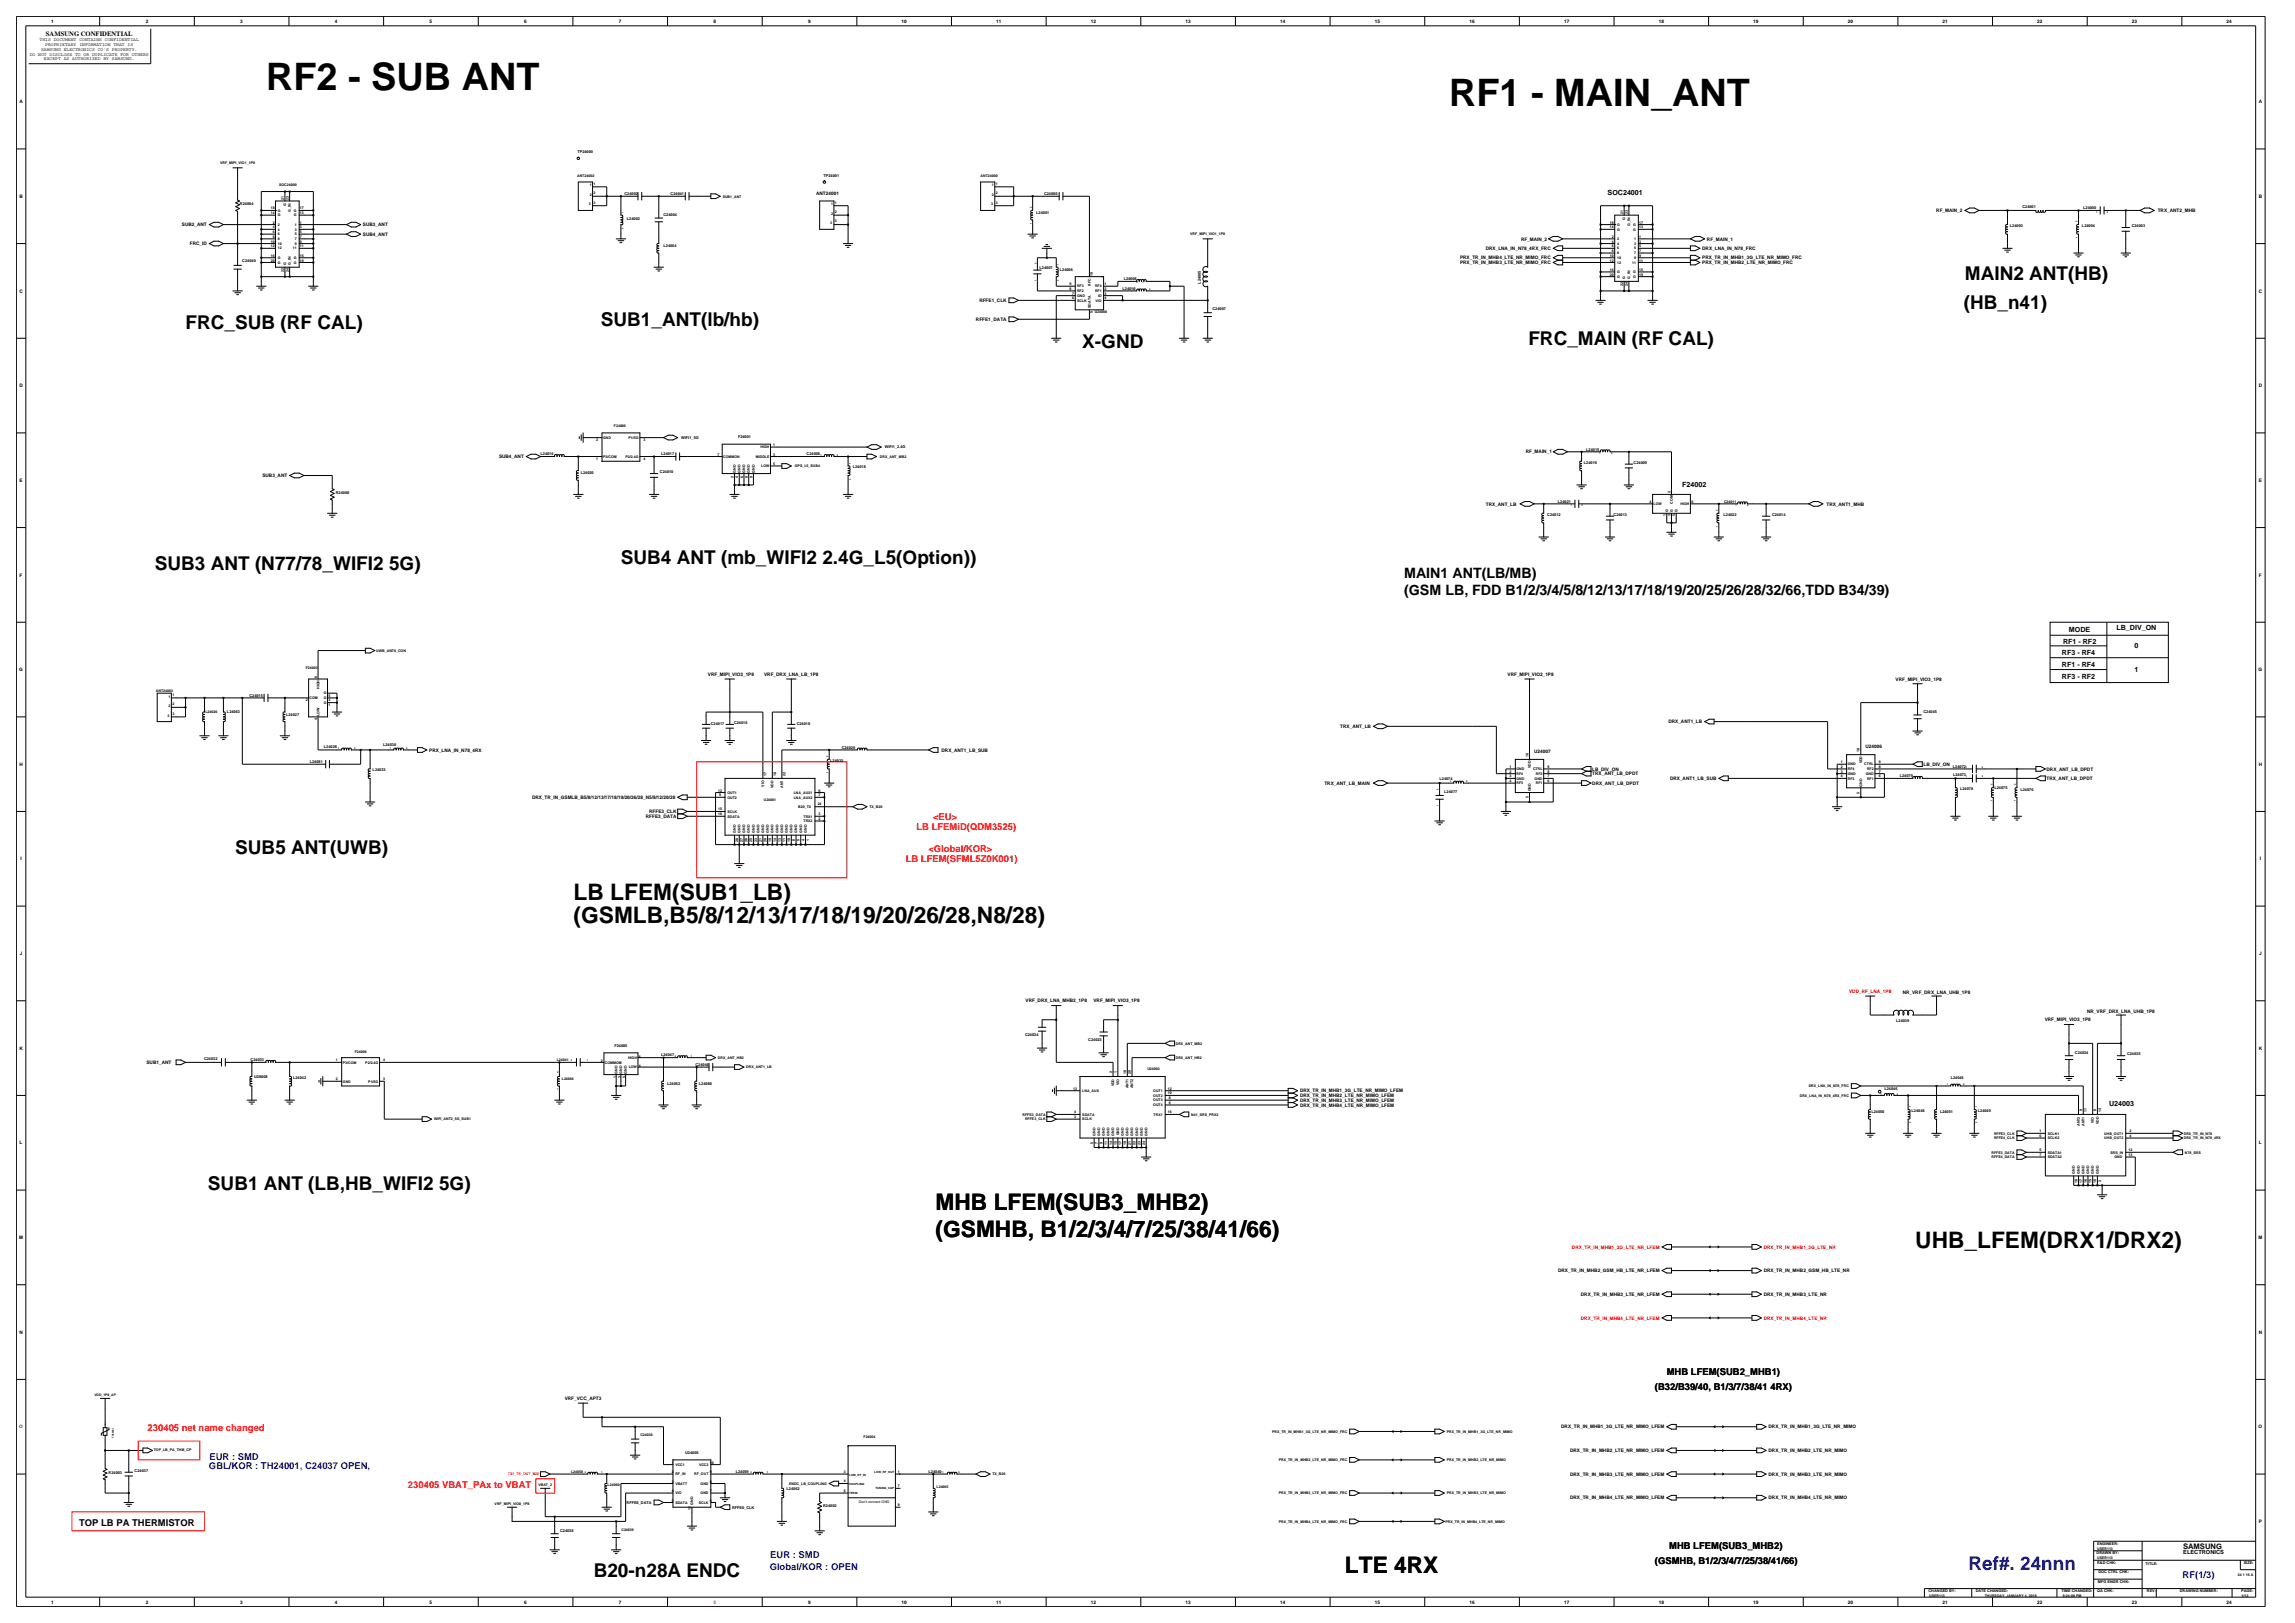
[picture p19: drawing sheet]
<svg xmlns="http://www.w3.org/2000/svg" width="420mm" height="297mm" viewBox="0 0 420 297" stroke-linecap="round" stroke-linejoin="round" font-family="sans-serif">
<defs><g id="words">
<g font-size="6.9">
<text x="48.7" y="16.4">RF2 - SUB ANT</text>
<text x="265.2" y="19.5">RF1 - MAIN_ANT</text>
</g>
<g font-size="4.2">
<text x="105" y="164.7">LB LFEM(SUB1_LB)</text>
<text x="105" y="168.8">(GSMLB,B5/8/12/13/17/18/19/20/26/28,N8/28)</text>
<text x="171.2" y="221.5">MHB LFEM(SUB3_MHB2)</text>
<text x="171.2" y="226.4">(GSMHB, B1/2/3/4/7/25/38/41/66)</text>
<text x="350.5" y="228.4">UHB_LFEM(DRX1/DRX2)</text>
<text x="246.1" y="287.9">LTE 4RX</text>
</g>
<g font-size="3.5">
<text x="359.6" y="51.3">MAIN2 ANT(HB)</text>
<text x="110" y="59.7">SUB1_ANT(lb/hb)</text>
<text x="359.4" y="56.5">(HB_n41)</text>
<text x="34" y="60.1">FRC_SUB (RF CAL)</text>
<text x="198.1" y="63.6">X-GND</text>
<text x="279.7" y="63.2">FRC_MAIN (RF CAL)</text>
<text x="28.3" y="104.3">SUB3 ANT (N77/78_WIFI2 5G)</text>
<text x="113.6" y="103.2">SUB4 ANT (mb_WIFI2 2.4G_L5(Option))</text>
<text x="43.1" y="156.3">SUB5 ANT(UWB)</text>
<text x="38.1" y="217.8">SUB1 ANT (LB,HB_WIFI2 5G)</text>
<text x="108.7" y="288.6">B20-n28A ENDC</text>
</g>
<text font-size="3.5" fill="#00f" x="360.2" y="287.3">Ref#. 24nnn</text>
<g font-size="2.6">
<text x="257" y="105.8">MAIN1 ANT(LB/MB)</text>
<text x="257" y="108.9">(GSM LB, FDD B1/2/3/4/5/8/12/13/17/18/19/20/25/26/28/32/66,TDD B34/39)</text>
</g>
<g font-size="1.7" fill="#f00">
<text x="170.8" y="150">&lt;EU&gt;</text>
<text x="167.7" y="151.9">LB LFEMiD(QDM3525)</text>
<text x="169.9" y="155.8">&lt;Global/KOR&gt;</text>
<text x="165.8" y="157.8">LB LFEM(SFML5Z0K001)</text>
<text x="27" y="261.9">230405 net name changed</text>
<text x="74.7" y="272.3">230405 VBAT_PAx to VBAT</text>
</g>
<g font-size="1.7">
<text x="305" y="251.5">MHB LFEM(SUB2_MHB1)</text>
<text x="302.9" y="254.4">(B32/B39/40, B1/3/7/38/41 4RX)</text>
<text x="14.5" y="279.3">TOP LB PA THERMISTOR</text>
<text x="302.9" y="286.2">(GSMHB, B1/2/3/4/7/25/38/41/66)</text>
<text x="305.5" y="283.4">MHB LFEM(SUB3_MHB2)</text>
</g>
<g font-size="1.7" fill="#00f">
<text x="38.2" y="268.8">GBL/KOR : TH24001, C24037 OPEN,</text>
<text x="38.3" y="267.1">EUR : SMD</text>
<text x="140.9" y="287.3">Global/KOR : OPEN</text>
<text x="141" y="285.1">EUR : SMD</text>
<text x="399.4" y="288.8">RF(1/3)</text>
</g>
<text font-size="1.4" x="399.5" y="283.4">SAMSUNG</text>
<g font-size="1.3">
<text x="294.2" y="35.7">SOC24001</text>
<text x="307.9" y="89.2">F24002</text>
<text x="377.3" y="119.9">RF3 - RF4</text>
<text x="377.5" y="117.8">RF1 - RF2</text>
<text x="378.6" y="115.6">MODE</text>
<text x="387.3" y="115.4">LB_DIV_ON</text>
<text x="390.6" y="118.6">0</text>
<text x="377.3" y="122.1">RF1 - RF4</text>
<text x="377.3" y="124.2">RF3 - RF2</text>
<text x="390.6" y="122.9">1</text>
<text x="386" y="202.4">U24003</text>
</g>
<text font-size="1.2" x="8.4" y="6.5">SAMSUNG CONFIDENTIAL</text>
<text font-size="1" x="399.5" y="284.4">ELECTRONICS</text>
<g font-size=".9">
<text x="9.3" y="4.2">1</text>
<text x="26.7" y="4.2">2</text>
<text x="44" y="4.2">3</text>
<text x="61.3" y="4.2">4</text>
<text x="78.6" y="4.2">5</text>
<text x="95.9" y="4.2">6</text>
<text x="113.3" y="4.2">7</text>
<text x="130.6" y="4.2">8</text>
<text x="147.9" y="4.2">9</text>
<text x="165" y="4.2">10</text>
<text x="182.3" y="4.2">11</text>
<text x="199.6" y="4.2">12</text>
<text x="217" y="4.2">13</text>
<text x="234.3" y="4.2">14</text>
<text x="251.6" y="4.2">15</text>
<text x="268.9" y="4.2">16</text>
<text x="286.2" y="4.2">17</text>
<text x="303.6" y="4.2">18</text>
<text x="320.9" y="4.2">19</text>
<text x="338.2" y="4.2">20</text>
<text x="355.5" y="4.2">21</text>
<text x="372.8" y="4.2">22</text>
<text x="390.2" y="4.2">23</text>
<text x="407.5" y="4.2">24</text>
<text x="5.4" y="10.2">DO NOT DISCLOSE TO OR DUPLICATE FOR OTHERS</text>
<text x="7.3" y="7.6">THIS DOCUMENT CONTAINS CONFIDENTIAL</text>
<text x="7.5" y="9.3">SAMSUNG ELECTRONICS CO'S PROPERTY.</text>
<text x="8" y="11">EXCEPT AS AUTHORIZED BY SAMSUNG.</text>
<text x="8.3" y="8.4">PROPRIETARY INFORMATION THAT IS</text>
<text x="3.6" y="18.9">A</text>
<text x="413.4" y="18.9">A</text>
<text x="149.4" y="35.7">ANT24001</text>
<text x="3.6" y="36.2">B</text>
<text x="33.3" y="41.4">SUB2_ANT</text>
<text x="66.4" y="41.4">SUB3_ANT</text>
<text x="354.4" y="38.8">RF_MAIN_2</text>
<text x="394.9" y="38.8">TRX_ANT2_MHB</text>
<text x="413.4" y="36.2">B</text>
<text x="34.7" y="44.9">FRC_ID</text>
<text x="66.4" y="43.2">SUB4_ANT</text>
<text x="267.2" y="47.5">PRX_TR_IN_MHB4_LTE_NR_MIMO_FRC</text>
<text x="271.9" y="45.7">DRX_LNA_IN_N78_4RX_FRC</text>
<text x="278.4" y="44">RF_MAIN_2</text>
<text x="311.5" y="45.7">DRX_LNA_IN_N78_FRC</text>
<text x="311.5" y="47.5">PRX_TR_IN_MHB1_3G_LTE_NR_MIMO_FRC</text>
<text x="312.4" y="44">RF_MAIN_1</text>
<text x="3.6" y="53.5">C</text>
<text x="267.2" y="48.3">PRX_TR_IN_MHB3_LTE_NR_MIMO_FRC</text>
<text x="311.5" y="48.3">PRX_TR_IN_MHB2_LTE_NR_MIMO_FRC</text>
<text x="413.4" y="53.5">C</text>
<text x="178.6" y="58.7">RFFE1_DATA</text>
<text x="179.2" y="55.3">RFFE1_CLK</text>
<text x="3.6" y="70.9">D</text>
<text x="413.4" y="70.9">D</text>
<text x="91.3" y="83.8">SUB4_ANT</text>
<text x="279.2" y="83">RF_MAIN_1</text>
<text x="3.6" y="88.2">E</text>
<text x="48" y="87.3">SUB3_ANT</text>
<text x="413.4" y="88.2">E</text>
<text x="271.9" y="92.5">TRX_ANT_LB</text>
<text x="334.3" y="92.5">TRX_ANT1_MHB</text>
<text x="3.6" y="105.5">F</text>
<text x="413.4" y="105.5">F</text>
<text x="3.5" y="122.8">G</text>
<text x="129.5" y="123.7">VRF_MIPI_VIO3_1P8</text>
<text x="139.8" y="123.7">VRF_DRX_LNA_LB_1P8</text>
<text x="275.9" y="123.7">VRF_MIPI_VIO2_1P8</text>
<text x="346.9" y="124.6">VRF_MIPI_VIO3_1P8</text>
<text x="413.3" y="122.8">G</text>
<text x="78.6" y="137.5">PRX_LNA_IN_N78_4RX</text>
<text x="172.3" y="137.5">DRX_ANT1_LB_SUB</text>
<text x="245.3" y="133.2">TRX_ANT_LB</text>
<text x="280.8" y="137.8">U24007</text>
<text x="305.3" y="132.4">DRX_ANT1_LB</text>
<text x="341.4" y="136.9">U24006</text>
<text x="3.6" y="140.2">H</text>
<text x="242.4" y="143.6">TRX_ANT_LB_MAIN</text>
<text x="291.4" y="143.6">DRX_ANT_LB_DPDT</text>
<text x="291.4" y="141.9">TRX_ANT_LB_DPDT</text>
<text x="291.4" y="141">LB_DIV_ON</text>
<text x="305.6" y="142.7">DRX_ANT1_LB_SUB</text>
<text x="352" y="140.2">LB_DIV_ON</text>
<text x="374.5" y="142.7">TRX_ANT_LB_DPDT</text>
<text x="374.5" y="141">DRX_ANT_LB_DPDT</text>
<text x="413.4" y="140.2">H</text>
<text x="97.4" y="146.2">DRX_TR_IN_GSMLB_B5/8/12/13/17/18/19/20/26/28_N5/8/12/20/28</text>
<text x="118.2" y="149.7">RFFE3_DATA</text>
<text x="118.8" y="148.8">RFFE3_CLK</text>
<text x="3.7" y="157.5">I</text>
<text x="413.5" y="157.5">I</text>
<text x="3.6" y="174.8">J</text>
<text x="413.4" y="174.8">J</text>
<text x="187.7" y="183.4">VRF_DRX_LNA_MHB2_1P8</text>
<text x="200.1" y="183.4">VRF_MIPI_VIO3_1P8</text>
<text x="348.2" y="181.8">NR_VRF_DRX_LNA_UHB_1P8</text>
<text x="382" y="185.3">NR_VRF_DRX_LNA_UHB_1P8</text>
<text x="374.2" y="186.9">VRF_MIPI_VIO3_1P8</text>
<text x="3.6" y="192.1">K</text>
<text x="26.8" y="194.7">SUB1_ANT</text>
<text x="413.4" y="192.1">K</text>
<text x="237.9" y="201.6">DRX_TR_IN_MHB3_LTE_NR_MIMO_LFEM</text>
<text x="237.9" y="202.5">DRX_TR_IN_MHB4_LTE_NR_MIMO_LFEM</text>
<text x="237.9" y="199.9">DRX_TR_IN_MHB1_3G_LTE_NR_MIMO_LFEM</text>
<text x="237.9" y="200.8">DRX_TR_IN_MHB2_LTE_NR_MIMO_LFEM</text>
<text x="3.6" y="209.4">L</text>
<text x="413.4" y="209.4">L</text>
<text x="3.5" y="226.7">M</text>
<text x="413.3" y="226.7">M</text>
<text x="285.1" y="232.8">DRX_TR_IN_MHB2_GSM_HB_LTE_NR_LFEM</text>
<text x="322.8" y="232.8">DRX_TR_IN_MHB2_GSM_HB_LTE_NR</text>
<text x="289.3" y="237.1">DRX_TR_IN_MHB3_LTE_NR_LFEM</text>
<text x="322.8" y="237.1">DRX_TR_IN_MHB3_LTE_NR</text>
<text x="3.6" y="244.1">N</text>
<text x="413.4" y="244.1">N</text>
<text x="103.4" y="256.2">VRF_VCC_APT3</text>
<text x="285.7" y="261.4">DRX_TR_IN_MHB1_3G_LTE_NR_MIMO_LFEM</text>
<text x="323.7" y="261.4">DRX_TR_IN_MHB1_3G_LTE_NR_MIMO</text>
<text x="413.3" y="261.4">O</text>
<text x="287.3" y="265.7">DRX_TR_IN_MHB2_LTE_NR_MIMO_LFEM</text>
<text x="323.7" y="265.7">DRX_TR_IN_MHB2_LTE_NR_MIMO</text>
<text x="287.3" y="274.4">DRX_TR_IN_MHB4_LTE_NR_MIMO_LFEM</text>
<text x="287.3" y="270">DRX_TR_IN_MHB3_LTE_NR_MIMO_LFEM</text>
<text x="323.7" y="270">DRX_TR_IN_MHB3_LTE_NR_MIMO</text>
<text x="323.7" y="274.4">DRX_TR_IN_MHB4_LTE_NR_MIMO</text>
<text x="413.4" y="278.7">P</text>
<text x="9.3" y="293.4">1</text>
<text x="26.7" y="293.4">2</text>
<text x="44" y="293.4">3</text>
<text x="61.3" y="293.4">4</text>
<text x="78.6" y="293.4">5</text>
<text x="95.9" y="293.4">6</text>
<text x="113.3" y="293.4">7</text>
<text x="147.9" y="293.4">9</text>
<text x="165" y="293.4">10</text>
<text x="182.3" y="293.4">11</text>
<text x="199.6" y="293.4">12</text>
<text x="217" y="293.4">13</text>
<text x="234.3" y="293.4">14</text>
<text x="251.6" y="293.4">15</text>
<text x="268.9" y="293.4">16</text>
<text x="286.2" y="293.4">17</text>
<text x="303.6" y="293.4">18</text>
<text x="320.9" y="293.4">19</text>
<text x="338.2" y="293.4">20</text>
<text x="355.5" y="293.4">21</text>
<text x="372.8" y="293.4">22</text>
<text x="390.2" y="293.4">23</text>
<text x="407.5" y="293.4">24</text>
</g>
<g font-size=".9" fill="#f00">
<text x="338.4" y="181.7">VDD_RF_LNA_1P8</text>
<text x="287.7" y="228.5">DRX_TR_IN_MHB1_3G_LTE_NR_LFEM</text>
<text x="322.8" y="228.5">DRX_TR_IN_MHB1_3G_LTE_NR</text>
<text x="289.3" y="241.5">DRX_TR_IN_MHB4_LTE_NR_LFEM</text>
<text x="322.8" y="241.5">DRX_TR_IN_MHB4_LTE_NR</text>
</g>
<text font-size=".9" fill="#00f" x="3.5" y="261.4">O</text>
<text font-size=".9" fill="#cc7f32" x="130.6" y="293.4">8</text>
<g font-size=".7">
<text x="105.7" y="28">TP24000</text>
<text x="40.3" y="30.1">VRF_MIPI_VIO1_1P8</text>
<text x="51.1" y="34">SOC24000</text>
<text x="105.6" y="32.4">ANT24002</text>
<text x="107.9" y="34.1">1</text>
<text x="107.9" y="35.9">2</text>
<text x="108.6" y="33.8">1</text>
<text x="108.6" y="35.5">2</text>
<text x="114.3" y="35.7">C24002</text>
<text x="122.7" y="35.7">C24041</text>
<text x="150.7" y="32.4">TP24001</text>
<text x="179.5" y="32.4">ANT24000</text>
<text x="181.5" y="34.1">1</text>
<text x="181.5" y="35.9">2</text>
<text x="182.2" y="33.8">1</text>
<text x="182.2" y="35.5">2</text>
<text x="191.1" y="35.7">C24000</text>
<text x="43.9" y="37.4">R24004</text>
<text x="49.5" y="39.2">14</text>
<text x="49.5" y="38.3">18</text>
<text x="49.9" y="41.8">4</text>
<text x="49.9" y="40.9">2</text>
<text x="50.9" y="38.7">G</text>
<text x="50.9" y="41.3">2</text>
<text x="50.9" y="39.6">G</text>
<text x="52" y="36.6" transform="rotate(-90 52 36.6)">21</text>
<text x="52.4" y="37.7" transform="rotate(-90 52.4 37.7)">G</text>
<text x="52.8" y="36.6" transform="rotate(-90 52.8 36.6)">23</text>
<text x="53.2" y="38.7" transform="rotate(-90 53.2 38.7)">G_IN</text>
<text x="53.8" y="39.6">G</text>
<text x="53.8" y="38.7">G</text>
<text x="53.9" y="41.3">1</text>
<text x="54.9" y="39.2">13</text>
<text x="54.9" y="38.3">17</text>
<text x="54.9" y="41.8">3</text>
<text x="54.9" y="40.9">1</text>
<text x="107.7" y="37.6">3</text>
<text x="108.6" y="37.2">3</text>
<text x="114.7" y="40.2">L24002</text>
<text x="121.4" y="39.5">C24004</text>
<text x="132.3" y="36.1">SUB1_ANT</text>
<text x="151.9" y="41.1">3</text>
<text x="152.1" y="37.6">1</text>
<text x="152.1" y="39.3">2</text>
<text x="152.8" y="39">2</text>
<text x="152.8" y="40.7">3</text>
<text x="152.8" y="37.2">1</text>
<text x="181.4" y="37.6">3</text>
<text x="182.2" y="37.2">3</text>
<text x="189.6" y="39.2">L24001</text>
<text x="294.6" y="40.9">18</text>
<text x="294.6" y="41.8">14</text>
<text x="295.9" y="41.3">G</text>
<text x="297.1" y="39.2" transform="rotate(-90 297.1 39.2)">21</text>
<text x="297.4" y="40.3" transform="rotate(-90 297.4 40.3)">G</text>
<text x="297.9" y="39.2" transform="rotate(-90 297.9 39.2)">23</text>
<text x="298.3" y="41.3" transform="rotate(-90 298.3 41.3)">G_IN</text>
<text x="298.9" y="41.3">G</text>
<text x="300" y="41.8">13</text>
<text x="300" y="40.9">17</text>
<text x="367.8" y="41.5">L24003</text>
<text x="370.1" y="38.1">C24001</text>
<text x="381" y="41.5">L24004</text>
<text x="381.2" y="38.3">L24000</text>
<text x="390.1" y="41.5">C24003</text>
<text x="49.5" y="47.9">20</text>
<text x="49.5" y="45.3">12</text>
<text x="49.5" y="47">16</text>
<text x="49.5" y="44.4">10</text>
<text x="49.9" y="42.7">6</text>
<text x="49.9" y="43.5">8</text>
<text x="50.9" y="42.2">4</text>
<text x="50.9" y="43.1">6</text>
<text x="50.9" y="43.9">8</text>
<text x="50.9" y="44.8">10</text>
<text x="50.9" y="45.6">12</text>
<text x="50.9" y="47.4">G</text>
<text x="53.6" y="45.6">11</text>
<text x="53.8" y="47.4">G</text>
<text x="53.9" y="42.2">3</text>
<text x="53.9" y="43.1">5</text>
<text x="53.9" y="43.9">7</text>
<text x="53.9" y="44.8">9</text>
<text x="54.9" y="47.9">19</text>
<text x="54.9" y="45.3">11</text>
<text x="54.9" y="47">15</text>
<text x="54.9" y="42.7">5</text>
<text x="54.9" y="43.5">7</text>
<text x="54.9" y="44.4">9</text>
<text x="121.4" y="45.2">L24064</text>
<text x="217.8" y="43.1">VRF_MIPI_VIO1_1P8</text>
<text x="294.6" y="47">10</text>
<text x="294.6" y="47.9">12</text>
<text x="295" y="44.4">4</text>
<text x="295" y="45.3">6</text>
<text x="295" y="46.1">8</text>
<text x="295" y="43.5">2</text>
<text x="295.9" y="44.8">4</text>
<text x="295.9" y="45.6">6</text>
<text x="295.9" y="46.5">8</text>
<text x="295.9" y="43.9">2</text>
<text x="295.9" y="47.4">10</text>
<text x="295.9" y="42.2">G</text>
<text x="298.9" y="42.2">G</text>
<text x="299" y="44.8">3</text>
<text x="299" y="45.6">5</text>
<text x="299" y="46.5">7</text>
<text x="299" y="47.4">9</text>
<text x="299" y="43.9">1</text>
<text x="300" y="47.9">11</text>
<text x="300" y="44.4">3</text>
<text x="300" y="45.3">5</text>
<text x="300" y="46.1">7</text>
<text x="300" y="47">9</text>
<text x="300" y="43.5">1</text>
<text x="44.3" y="48">C24040</text>
<text x="50.9" y="48.2">G</text>
<text x="52" y="49.8" transform="rotate(-90 52 49.8)">22</text>
<text x="52.4" y="48.5" transform="rotate(-90 52.4 48.5)">G</text>
<text x="52.8" y="49.8" transform="rotate(-90 52.8 49.8)">24</text>
<text x="53.2" y="48.5" transform="rotate(-90 53.2 48.5)">G_IN</text>
<text x="53.8" y="48.2">G</text>
<text x="190.3" y="49.2">L24007</text>
<text x="194" y="49.5">L24006</text>
<text x="195.7" y="53">8</text>
<text x="195.7" y="52.2">9</text>
<text x="196.2" y="53.9">7</text>
<text x="197.1" y="53.5">RF2</text>
<text x="197.1" y="52.6">RF3</text>
<text x="199.6" y="52.3" transform="rotate(-90 199.6 52.3)">RFC</text>
<text x="200" y="50.5" transform="rotate(-90 200 50.5)">10</text>
<text x="200.4" y="52.6">RF4</text>
<text x="200.4" y="53.5">RF1</text>
<text x="202.1" y="53.1">2</text>
<text x="202.1" y="53.9">3</text>
<text x="202.1" y="52.2">1</text>
<text x="205.4" y="53">L24010</text>
<text x="205.6" y="51.3">L24008</text>
<text x="219.8" y="51.9" transform="rotate(-90 219.8 51.9)">L24005</text>
<text x="294.6" y="50.5">20</text>
<text x="294.6" y="49.6">16</text>
<text x="295.9" y="50.9">G</text>
<text x="295.9" y="48.2">12</text>
<text x="295.9" y="50">G</text>
<text x="297.1" y="52.4" transform="rotate(-90 297.1 52.4)">22</text>
<text x="297.4" y="51.1" transform="rotate(-90 297.4 51.1)">G</text>
<text x="297.9" y="52.4" transform="rotate(-90 297.9 52.4)">24</text>
<text x="298.3" y="51.1" transform="rotate(-90 298.3 51.1)">G_IN</text>
<text x="298.7" y="48.2">11</text>
<text x="298.9" y="50.9">G</text>
<text x="298.9" y="50">G</text>
<text x="300" y="50.5">19</text>
<text x="300" y="49.6">15</text>
<text x="196.2" y="54.8">6</text>
<text x="197.1" y="55.2">SCLK</text>
<text x="197.1" y="54.3">GND</text>
<text x="199.6" y="56.3" transform="rotate(-90 199.6 56.3)">SDATA</text>
<text x="200" y="57.2" transform="rotate(-90 200 57.2)">5</text>
<text x="200.3" y="57.3">U24000</text>
<text x="200.5" y="55.2">VIO</text>
<text x="201" y="54.3">ID</text>
<text x="202.1" y="54.8">4</text>
<text x="221.9" y="56.8">C24007</text>
<text x="98.9" y="83.3">L24016</text>
<text x="109.1" y="80.7">2</text>
<text x="110.4" y="83.8">P3/COM</text>
<text x="110.4" y="80.3">GND</text>
<text x="112.3" y="78.2">F24000</text>
<text x="114.5" y="83.8">P2/2.4G</text>
<text x="115" y="80.3">P1/5G</text>
<text x="117.8" y="80.7">3</text>
<text x="121" y="83.3">L24017</text>
<text x="124.7" y="80.3">WIFI1_5G</text>
<text x="131.3" y="83.4">7</text>
<text x="132.3" y="83.8">COMMON</text>
<text x="135.1" y="80.1">F24001</text>
<text x="138.3" y="83.8">MIDDLE</text>
<text x="139.2" y="82">HIGH</text>
<text x="141.5" y="81.6">1</text>
<text x="141.5" y="83.4">3</text>
<text x="147.6" y="83.3">C24008</text>
<text x="161" y="83.8">DRX_ANT_MB2</text>
<text x="161.9" y="82.1">WIFI1_2.4G</text>
<text x="290.3" y="82.5">L24015</text>
<text x="106.3" y="86.8">L24020</text>
<text x="109.1" y="84.2">1</text>
<text x="117.8" y="84.2">4</text>
<text x="120.8" y="86.6">C24010</text>
<text x="134.2" y="87.5" transform="rotate(-90 134.2 87.5)">2</text>
<text x="134.7" y="86.5" transform="rotate(-90 134.7 86.5)">GND</text>
<text x="135.1" y="87.5" transform="rotate(-90 135.1 87.5)">4</text>
<text x="135.5" y="86.5" transform="rotate(-90 135.5 86.5)">GND</text>
<text x="136" y="87.5" transform="rotate(-90 136 87.5)">6</text>
<text x="136.4" y="86.5" transform="rotate(-90 136.4 86.5)">GND</text>
<text x="136.8" y="87.5" transform="rotate(-90 136.8 87.5)">8</text>
<text x="137.3" y="86.5" transform="rotate(-90 137.3 86.5)">GND</text>
<text x="137.7" y="87.5" transform="rotate(-90 137.7 87.5)">9</text>
<text x="138.1" y="86.5" transform="rotate(-90 138.1 86.5)">GND</text>
<text x="139.3" y="85.5">LOW</text>
<text x="141.5" y="85.1">5</text>
<text x="145.5" y="85.5">GPS_L5_SUB4</text>
<text x="156.1" y="85.6">L24018</text>
<text x="289.9" y="84.8">L24019</text>
<text x="299" y="84.8">C24009</text>
<text x="61.5" y="90.5">R24000</text>
<text x="283.2" y="94.4">C24012</text>
<text x="285.1" y="92">L24021</text>
<text x="295.3" y="94.4">C24013</text>
<text x="301.9" y="92">4</text>
<text x="302.6" y="92.4">LOW</text>
<text x="304.9" y="94.5" transform="rotate(-90 304.9 94.5)">1</text>
<text x="305.3" y="93.8" transform="rotate(-90 305.3 93.8)">G</text>
<text x="305.7" y="94.5" transform="rotate(-90 305.7 94.5)">3</text>
<text x="305.7" y="90.3" transform="rotate(-90 305.7 90.3)">2</text>
<text x="306.1" y="93.8" transform="rotate(-90 306.1 93.8)">G</text>
<text x="306.1" y="92.2" transform="rotate(-90 306.1 92.2)">COM</text>
<text x="306.6" y="94.5" transform="rotate(-90 306.6 94.5)">5</text>
<text x="307" y="93.8" transform="rotate(-90 307 93.8)">G</text>
<text x="307.6" y="92.4">HIGH</text>
<text x="309.5" y="92">6</text>
<text x="315.4" y="94.4">L24022</text>
<text x="315.5" y="92">C24011</text>
<text x="324.3" y="94.4">C24014</text>
<text x="68.9" y="119.3">UWB_ANT0_CON</text>
<text x="56" y="122.4">F24003</text>
<text x="58" y="124.1" transform="rotate(-90 58 124.1)">6</text>
<text x="28.5" y="126.6">ANT24003</text>
<text x="30.7" y="131.1">3</text>
<text x="30.9" y="127.7">1</text>
<text x="30.9" y="129.4">2</text>
<text x="31.5" y="129">2</text>
<text x="31.5" y="130.8">3</text>
<text x="31.5" y="127.3">1</text>
<text x="37.6" y="130.5">L24026</text>
<text x="41.5" y="130.5">L24063</text>
<text x="45.6" y="127.5">C24015</text>
<text x="52.4" y="131">L24027</text>
<text x="55.9" y="128.4">2</text>
<text x="56.7" y="127.9">COM</text>
<text x="58" y="131.7" transform="rotate(-90 58 131.7)">4</text>
<text x="58.4" y="131" transform="rotate(-90 58.4 131)">LOW</text>
<text x="58.4" y="126.1" transform="rotate(-90 58.4 126.1)">HIGH</text>
<text x="59.3" y="128.8">G</text>
<text x="59.3" y="127.9">G</text>
<text x="59.3" y="127.1">G</text>
<text x="60.1" y="129.2">1</text>
<text x="60.1" y="128.4">3</text>
<text x="60.1" y="127.5">5</text>
<text x="352" y="130.5">C24045</text>
<text x="59.3" y="136.9">L24028</text>
<text x="70.1" y="136.6">L24030</text>
<text x="130.1" y="132.7">C24017</text>
<text x="134.3" y="132.5">C24016</text>
<text x="145.8" y="132.7">C24018</text>
<text x="154" y="137">C24020</text>
<text x="340.3" y="137.6" transform="rotate(-90 340.3 137.6)">10</text>
<text x="56.7" y="139.6">L24081</text>
<text x="68.2" y="141.1">L24033</text>
<text x="139.8" y="144" transform="rotate(-90 139.8 144)">VIO</text>
<text x="140.3" y="141.9" transform="rotate(-90 140.3 141.9)">17</text>
<text x="142" y="141.9" transform="rotate(-90 142 141.9)">18</text>
<text x="143.7" y="141.9" transform="rotate(-90 143.7 141.9)">22</text>
<text x="151.9" y="139.5">L24032</text>
<text x="263.4" y="142.6">L24074</text>
<text x="276.3" y="140.5">1</text>
<text x="276.3" y="141.4">2</text>
<text x="276.3" y="142.2">3</text>
<text x="276.3" y="143.1">4</text>
<text x="277.5" y="140.9">GND</text>
<text x="277.5" y="141.8">RF4</text>
<text x="277.5" y="142.7">GND</text>
<text x="277.5" y="143.5">RF3</text>
<text x="279.7" y="138.5" transform="rotate(-90 279.7 138.5)">10</text>
<text x="280.1" y="140.6" transform="rotate(-90 280.1 140.6)">VDD</text>
<text x="280.6" y="140.9">CTRL</text>
<text x="280.8" y="142.7">GND</text>
<text x="281.1" y="143.5">RF1</text>
<text x="281.1" y="141.8">RF2</text>
<text x="283.2" y="143.1">6</text>
<text x="283.2" y="142.2">7</text>
<text x="283.2" y="141.4">8</text>
<text x="283.2" y="140.5">9</text>
<text x="336.9" y="141.4">3</text>
<text x="336.9" y="142.2">4</text>
<text x="336.9" y="139.6">1</text>
<text x="336.9" y="140.5">2</text>
<text x="338.2" y="141.8">GND</text>
<text x="338.2" y="142.7">RF3</text>
<text x="338.2" y="140.1">GND</text>
<text x="338.2" y="140.9">RF4</text>
<text x="340.8" y="144" transform="rotate(-90 340.8 144)">GND</text>
<text x="340.8" y="139.7" transform="rotate(-90 340.8 139.7)">VDD</text>
<text x="341.2" y="140.1">CTRL</text>
<text x="341.5" y="141.8">GND</text>
<text x="341.7" y="142.7">RF1</text>
<text x="341.7" y="140.9">RF2</text>
<text x="343.8" y="142.2">6</text>
<text x="343.8" y="141.4">7</text>
<text x="343.8" y="140.5">8</text>
<text x="343.8" y="139.6">9</text>
<text x="347.7" y="142.2">L24079</text>
<text x="357.4" y="140.5">L24072</text>
<text x="357.4" y="142.1">L24073</text>
<text x="131.5" y="144.8">12</text>
<text x="131.5" y="148.3">15</text>
<text x="131.5" y="149.2">16</text>
<text x="131.6" y="145.7">9</text>
<text x="133.1" y="146.1">OUT2</text>
<text x="133.1" y="145.3">OUT1</text>
<text x="133.1" y="148.7">SCLK</text>
<text x="133.1" y="149.6">SDATA</text>
<text x="139.8" y="146.6">U24001</text>
<text x="141.6" y="144.2" transform="rotate(-90 141.6 144.2)">VDD</text>
<text x="143.3" y="144.2" transform="rotate(-90 143.3 144.2)">ANT</text>
<text x="145.3" y="145.3">LNA_AUX1</text>
<text x="145.3" y="146.1">LNA_AUX2</text>
<text x="146.1" y="147.9">B20_TX</text>
<text x="147" y="149.6">TRX1</text>
<text x="149.6" y="147.2">24</text>
<text x="149.8" y="145.7">7</text>
<text x="149.8" y="149.2">3</text>
<text x="149.8" y="144.8">6</text>
<text x="159.1" y="147.9">TX_B20</text>
<text x="264.3" y="145.1">L24077</text>
<text x="279.7" y="146.1" transform="rotate(-90 279.7 146.1)">5</text>
<text x="280.1" y="144.8" transform="rotate(-90 280.1 144.8)">GND</text>
<text x="340.3" y="145.2" transform="rotate(-90 340.3 145.2)">5</text>
<text x="358.7" y="144.6">L24078</text>
<text x="365" y="144.5">L24075</text>
<text x="369.8" y="144.7">L24076</text>
<text x="134.7" y="152.4" transform="rotate(-90 134.7 152.4)">GND</text>
<text x="135.1" y="154.1" transform="rotate(-90 135.1 154.1)">28</text>
<text x="135.5" y="152.4" transform="rotate(-90 135.5 152.4)">GND</text>
<text x="135.9" y="154.1" transform="rotate(-90 135.9 154.1)">27</text>
<text x="136.4" y="152.4" transform="rotate(-90 136.4 152.4)">GND</text>
<text x="136.8" y="154.1" transform="rotate(-90 136.8 154.1)">26</text>
<text x="137.3" y="152.4" transform="rotate(-90 137.3 152.4)">GND</text>
<text x="137.7" y="154.1" transform="rotate(-90 137.7 154.1)">25</text>
<text x="138.1" y="152.4" transform="rotate(-90 138.1 152.4)">GND</text>
<text x="138.6" y="154.1" transform="rotate(-90 138.6 154.1)">23</text>
<text x="139" y="152.4" transform="rotate(-90 139 152.4)">GND</text>
<text x="139.4" y="154.1" transform="rotate(-90 139.4 154.1)">21</text>
<text x="139.8" y="152.4" transform="rotate(-90 139.8 152.4)">GND</text>
<text x="140.3" y="154.1" transform="rotate(-90 140.3 154.1)">20</text>
<text x="140.7" y="152.4" transform="rotate(-90 140.7 152.4)">GND</text>
<text x="141.2" y="154.1" transform="rotate(-90 141.2 154.1)">19</text>
<text x="141.6" y="152.4" transform="rotate(-90 141.6 152.4)">GND</text>
<text x="142" y="154.1" transform="rotate(-90 142 154.1)">14</text>
<text x="142.5" y="152.4" transform="rotate(-90 142.5 152.4)">GND</text>
<text x="142.9" y="154.1" transform="rotate(-90 142.9 154.1)">13</text>
<text x="143.3" y="152.4" transform="rotate(-90 143.3 152.4)">GND</text>
<text x="143.7" y="154.1" transform="rotate(-90 143.7 154.1)">11</text>
<text x="144.2" y="152.4" transform="rotate(-90 144.2 152.4)">GND</text>
<text x="144.6" y="154.1" transform="rotate(-90 144.6 154.1)">10</text>
<text x="145" y="152.4" transform="rotate(-90 145 152.4)">GND</text>
<text x="145.5" y="153.9" transform="rotate(-90 145.5 153.9)">8</text>
<text x="145.9" y="152.4" transform="rotate(-90 145.9 152.4)">GND</text>
<text x="146.3" y="153.9" transform="rotate(-90 146.3 153.9)">5</text>
<text x="146.8" y="152.4" transform="rotate(-90 146.8 152.4)">GND</text>
<text x="147" y="150.5">TRX2</text>
<text x="147.2" y="153.9" transform="rotate(-90 147.2 153.9)">4</text>
<text x="147.6" y="152.4" transform="rotate(-90 147.6 152.4)">GND</text>
<text x="148.1" y="153.9" transform="rotate(-90 148.1 153.9)">1</text>
<text x="149.8" y="150">2</text>
<text x="112.4" y="191.6">F24005</text>
<text x="187.6" y="189.5">C24024</text>
<text x="199.2" y="190.5">C24023</text>
<text x="215.2" y="191.2">DRX_ANT_MB2</text>
<text x="347" y="187.1">L24039</text>
<text x="37.3" y="194">C24032</text>
<text x="45.9" y="194.2">C24033</text>
<text x="46.5" y="197.3">U28008</text>
<text x="53.6" y="197.4">L24042</text>
<text x="61.5" y="194.2">1</text>
<text x="61.5" y="197.7">2</text>
<text x="62.8" y="194.6">P3/COM</text>
<text x="64.9" y="192.7">F24006</text>
<text x="66.9" y="194.6">P2/2.4G</text>
<text x="70.1" y="197.7">3</text>
<text x="70.1" y="194.2">4</text>
<text x="101.9" y="194.2">L24041</text>
<text x="102.8" y="197.6">L24066</text>
<text x="110" y="194.4">2</text>
<text x="110.7" y="194.6">COMMOM</text>
<text x="112.8" y="197.2" transform="rotate(-90 112.8 197.2)">1</text>
<text x="113" y="196.5" transform="rotate(-90 113 196.5)">GND</text>
<text x="113.6" y="197.2" transform="rotate(-90 113.6 197.2)">3</text>
<text x="113.9" y="196.5" transform="rotate(-90 113.9 196.5)">GND</text>
<text x="114.5" y="197.2" transform="rotate(-90 114.5 197.2)">5</text>
<text x="114.7" y="196.5" transform="rotate(-90 114.7 196.5)">GND</text>
<text x="114.9" y="193.8">HIGH</text>
<text x="115.1" y="195.5">LOW</text>
<text x="116.9" y="195.3">4</text>
<text x="116.9" y="193.5">6</text>
<text x="121" y="193.3">L24047</text>
<text x="127.3" y="195.1">C24046</text>
<text x="131.4" y="193.8">DRX_ANT_HB2</text>
<text x="136.6" y="195.5">DRX_ANT1_LB</text>
<text x="203.5" y="196.3" transform="rotate(-90 203.5 196.3)">2</text>
<text x="204.4" y="196.3" transform="rotate(-90 204.4 196.3)">1</text>
<text x="206.1" y="196.5" transform="rotate(-90 206.1 196.5)">18</text>
<text x="207" y="196.5" transform="rotate(-90 207 196.5)">20</text>
<text x="210" y="195.7">U24002</text>
<text x="215.2" y="193.8">DRX_ANT_HB2</text>
<text x="357" y="197.4">L24045</text>
<text x="379.7" y="192.9">C24034</text>
<text x="389.3" y="193.1">C24035</text>
<text x="62.8" y="198.1">GND</text>
<text x="67.4" y="198.1">P1/5G</text>
<text x="122.1" y="198.5">L24052</text>
<text x="127.9" y="198.5">L24080</text>
<text x="196.4" y="199.4">13</text>
<text x="196.6" y="203.7">4</text>
<text x="198.1" y="199.8">LNA_AUX</text>
<text x="203.9" y="198.8" transform="rotate(-90 203.9 198.8)">VDD</text>
<text x="204.8" y="198.6" transform="rotate(-90 204.8 198.6)">VIO</text>
<text x="206.5" y="199.1" transform="rotate(-90 206.5 199.1)">ANT1</text>
<text x="207.4" y="199.1" transform="rotate(-90 207.4 199.1)">ANT2</text>
<text x="211.1" y="202.4">OUT4</text>
<text x="211.1" y="201.5">OUT3</text>
<text x="211.1" y="199.8">OUT1</text>
<text x="211.1" y="200.7">OUT2</text>
<text x="213.7" y="199.4">12</text>
<text x="213.7" y="203.7">16</text>
<text x="213.7" y="200.3">10</text>
<text x="213.9" y="202">6</text>
<text x="213.9" y="201.1">8</text>
<text x="329.4" y="200.7">DRX_LNA_IN_N78_4RX_FRC</text>
<text x="331" y="199">DRX_LNA_IN_N78_FRC</text>
<text x="342.5" y="203.7">L24050</text>
<text x="344.9" y="199.4">L24046</text>
<text x="349.8" y="203.6">L24048</text>
<text x="355" y="203.7">L24051</text>
<text x="362" y="203.6">L24049</text>
<text x="381" y="203.2" transform="rotate(-90 381 203.2)">9</text>
<text x="381.9" y="203.4" transform="rotate(-90 381.9 203.4)">11</text>
<text x="383.6" y="203.2" transform="rotate(-90 383.6 203.2)">8</text>
<text x="384.5" y="203.4" transform="rotate(-90 384.5 203.4)">14</text>
<text x="79.4" y="205">WIFI_ANT2_5G_SUB1</text>
<text x="187.1" y="204.2">RFFE3_DATA</text>
<text x="187.6" y="205">RFFE3_CLK</text>
<text x="196.6" y="204.6">3</text>
<text x="198.1" y="204.2">SDATA</text>
<text x="198.1" y="205">SCLK</text>
<text x="200" y="209.3" transform="rotate(-90 200 209.3)">5</text>
<text x="200.5" y="207.8" transform="rotate(-90 200.5 207.8)">GND</text>
<text x="200.9" y="209.3" transform="rotate(-90 200.9 209.3)">7</text>
<text x="201.3" y="207.8" transform="rotate(-90 201.3 207.8)">GND</text>
<text x="201.8" y="209.3" transform="rotate(-90 201.8 209.3)">9</text>
<text x="202.2" y="207.8" transform="rotate(-90 202.2 207.8)">GND</text>
<text x="202.6" y="209.5" transform="rotate(-90 202.6 209.5)">11</text>
<text x="203.1" y="207.8" transform="rotate(-90 203.1 207.8)">GND</text>
<text x="203.5" y="209.5" transform="rotate(-90 203.5 209.5)">14</text>
<text x="203.9" y="207.8" transform="rotate(-90 203.9 207.8)">GND</text>
<text x="204.4" y="209.5" transform="rotate(-90 204.4 209.5)">15</text>
<text x="204.8" y="207.8" transform="rotate(-90 204.8 207.8)">GND</text>
<text x="205.2" y="209.5" transform="rotate(-90 205.2 209.5)">17</text>
<text x="205.7" y="207.8" transform="rotate(-90 205.7 207.8)">GND</text>
<text x="206.1" y="209.5" transform="rotate(-90 206.1 209.5)">19</text>
<text x="206.5" y="207.8" transform="rotate(-90 206.5 207.8)">GND</text>
<text x="207" y="209.5" transform="rotate(-90 207 209.5)">21</text>
<text x="207.4" y="207.8" transform="rotate(-90 207.4 207.8)">GND</text>
<text x="207.8" y="209.5" transform="rotate(-90 207.8 209.5)">22</text>
<text x="208.3" y="207.8" transform="rotate(-90 208.3 207.8)">GND</text>
<text x="208.7" y="209.5" transform="rotate(-90 208.7 209.5)">23</text>
<text x="209.1" y="207.8" transform="rotate(-90 209.1 207.8)">GND</text>
<text x="209.6" y="209.5" transform="rotate(-90 209.6 209.5)">24</text>
<text x="210" y="207.8" transform="rotate(-90 210 207.8)">GND</text>
<text x="211.1" y="204.2">TRX1</text>
<text x="218" y="204.2">N41_SRS_PRX2</text>
<text x="364.9" y="207.6">RFFE3_CLK</text>
<text x="364.9" y="208.5">RFFE4_CLK</text>
<text x="373.3" y="208.1">6</text>
<text x="373.3" y="207.2">1</text>
<text x="374.7" y="208.5">SCLK2</text>
<text x="374.7" y="207.6">SCLK1</text>
<text x="380.6" y="206.1" transform="rotate(-90 380.6 206.1)">ANT2</text>
<text x="381.5" y="206.1" transform="rotate(-90 381.5 206.1)">ANT1</text>
<text x="383.2" y="205.5" transform="rotate(-90 383.2 205.5)">VIO</text>
<text x="384.1" y="205.7" transform="rotate(-90 384.1 205.7)">VDD</text>
<text x="385.1" y="207.6">UHB_OUT1</text>
<text x="385.1" y="208.5">UHB_OUT2</text>
<text x="389.7" y="207.2">2</text>
<text x="389.7" y="208.1">4</text>
<text x="399.6" y="207.6">DRX_TR_IN_N78</text>
<text x="399.6" y="208.5">DRX_TR_IN_N78_4RX</text>
<text x="364.4" y="211.1">RFFE3_DATA</text>
<text x="364.4" y="212">RFFE4_DATA</text>
<text x="373.3" y="211.5">7</text>
<text x="373.3" y="210.6">5</text>
<text x="374.7" y="212">SDATA2</text>
<text x="374.7" y="211.1">SDATA1</text>
<text x="379.7" y="214.7" transform="rotate(-90 379.7 214.7)">GND</text>
<text x="380.6" y="214.7" transform="rotate(-90 380.6 214.7)">GND</text>
<text x="381.5" y="214.7" transform="rotate(-90 381.5 214.7)">GND</text>
<text x="382.3" y="214.7" transform="rotate(-90 382.3 214.7)">GND</text>
<text x="383.2" y="214.7" transform="rotate(-90 383.2 214.7)">GND</text>
<text x="384.1" y="214.7" transform="rotate(-90 384.1 214.7)">GND</text>
<text x="386.2" y="211.1">SRS_IN</text>
<text x="386.9" y="212">GND</text>
<text x="389.5" y="210.6">12</text>
<text x="389.5" y="211.5">13</text>
<text x="399.9" y="211.1">N78_SRS</text>
<text x="380.2" y="216.4" transform="rotate(-90 380.2 216.4)">18</text>
<text x="381" y="216.4" transform="rotate(-90 381 216.4)">17</text>
<text x="381.9" y="216.4" transform="rotate(-90 381.9 216.4)">16</text>
<text x="382.8" y="216.4" transform="rotate(-90 382.8 216.4)">15</text>
<text x="383.6" y="216.4" transform="rotate(-90 383.6 216.4)">10</text>
<text x="384.5" y="216.2" transform="rotate(-90 384.5 216.2)">3</text>
<text x="117.2" y="262.8">C24036</text>
<text x="158" y="263.1">F24004</text>
<text x="232.8" y="262.2">PRX_TR_IN_MHB1_3G_LTE_NR_MIMO_FRC</text>
<text x="264.8" y="262.2">PRX_TR_IN_MHB1_3G_LTE_NR_MIMO</text>
<text x="19.9" y="269.7">R24003</text>
<text x="24.6" y="269.3">C24037</text>
<text x="28.1" y="265.5">TOP_LB_PA_THM_CP</text>
<text x="104.5" y="269.5">L24058</text>
<text x="123" y="267.8">1</text>
<text x="123" y="269.6">2</text>
<text x="123.6" y="268.2">VCC1</text>
<text x="123.6" y="270">RF_IN</text>
<text x="125.4" y="266.1">U24005</text>
<text x="127.1" y="270">RF_OUT</text>
<text x="127.9" y="268.2">VCC2</text>
<text x="129.9" y="269.6">9</text>
<text x="129.9" y="267.8">10</text>
<text x="134.6" y="269.5">L24059</text>
<text x="154.4" y="269.5">3</text>
<text x="164.3" y="269.5">1</text>
<text x="169.9" y="269.5">L24040</text>
<text x="181.6" y="270">TX_B20</text>
<text x="234" y="267.4">PRX_TR_IN_MHB2_LTE_NR_MIMO_FRC</text>
<text x="264.8" y="267.4">PRX_TR_IN_MHB2_LTE_NR_MIMO</text>
<text x="90.5" y="275.4">VRF_MIPI_VIO0_1P8</text>
<text x="98.5" y="271.9">VBAT_2</text>
<text x="111.2" y="271.9">L24060</text>
<text x="114.7" y="275.2">RFFE0_DATA</text>
<text x="123" y="274.8">5</text>
<text x="123" y="271.3">3</text>
<text x="123" y="273">4</text>
<text x="123.6" y="271.7">VBATT</text>
<text x="123.6" y="273.4">VIO</text>
<text x="123.6" y="275.2">SDATA</text>
<text x="126.9" y="275.4" transform="rotate(-90 126.9 275.4)">GND</text>
<text x="127.9" y="275.2">SCLK</text>
<text x="128.2" y="273.4">GND</text>
<text x="128.2" y="271.7">GND</text>
<text x="129.9" y="274.8">6</text>
<text x="129.9" y="273">7</text>
<text x="129.9" y="271.3">8</text>
<text x="144" y="272.6">L24062</text>
<text x="144.4" y="271.7">ENDC_LB_COUPLING</text>
<text x="150.7" y="275.8">R24002</text>
<text x="154.4" y="273">6</text>
<text x="154.4" y="271.3">4</text>
<text x="157.2" y="274.9">Don't connect GND</text>
<text x="164.3" y="272.1">7</text>
<text x="164.3" y="275.6">9</text>
<text x="171.4" y="272.3">L24065</text>
<text x="234" y="273.4">PRX_TR_IN_MHB3_LTE_NR_MIMO_FRC</text>
<text x="264.8" y="273.4">PRX_TR_IN_MHB3_LTE_NR_MIMO</text>
<text x="102.5" y="280.4">C24038</text>
<text x="113.7" y="280.2">C24039</text>
<text x="126.5" y="276.4" transform="rotate(-90 126.5 276.4)">11</text>
<text x="134" y="276.1">RFFE0_CLK</text>
<text x="234" y="278.6">PRX_TR_IN_MHB4_LTE_NR_MIMO_FRC</text>
<text x="264.5" y="278.6">PRX_TR_IN_MHB4_LTE_NR_MIMO</text>
<text x="383.7" y="284.5">DRAWN BY:</text>
<text x="383.8" y="282.7">ENGINEER:</text>
<text x="383.8" y="283.5">USER113</text>
<text x="383.8" y="285.3">USER113</text>
<text x="383.8" y="286.2">R&amp;D CHK:</text>
<text x="384" y="287.9">DOC CTRL CHK:</text>
<text x="392.7" y="286.4">TITLE:</text>
<text x="410.6" y="286.2">SIZE:</text>
<text x="352.9" y="291.4">CHANGED BY:</text>
<text x="353" y="292.2">USER113</text>
<text x="361.6" y="291.4">DATE CHANGED:</text>
<text x="363.2" y="292.2">THURSDAY, JANUARY 4, 2018</text>
<text x="377.3" y="291.4">TIME CHANGED:</text>
<text x="377.5" y="292.2">8:24:08 PM</text>
<text x="383.8" y="291.4">QA CHK:</text>
<text x="383.9" y="289.7">MFG ENGR CHK:</text>
<text x="392.9" y="291.4">REV:</text>
<text x="398.9" y="291.4">DRAWING NUMBER:</text>
<text x="409.6" y="288.3">24 1 16 A</text>
<text x="410.2" y="291.4">PAGE:</text>
<text x="410.2" y="292.2">1/12</text>
</g>
<text font-size=".7" fill="#f00" x="93" y="270">TX1_TR_OUT_B20</text>
<text font-size=".6" x="17.3" y="255.5">VDD_1P8_AP</text>
<g font-size=".5">
<text x="160" y="269.5">LOW_RF_OUT</text>
<text x="155.4" y="273.4">TERM</text>
<text x="155.4" y="271.7">COUPLING</text>
<text x="155.4" y="270.2">LOW_RF_IN</text>
<text x="160.2" y="272.5">TUNING_CAP</text>
</g>
<g font-size=".4">
<text x="114.1" y="41.9" transform="rotate(-90 114.1 41.9)">2</text>
<text x="114.1" y="38.9" transform="rotate(-90 114.1 38.9)">1</text>
<text x="188.8" y="40.9" transform="rotate(-90 188.8 40.9)">1</text>
<text x="188.8" y="38" transform="rotate(-90 188.8 38)">2</text>
<text x="380.2" y="40.6" transform="rotate(-90 380.2 40.6)">2</text>
<text x="383.6" y="38.9">1</text>
<text x="385.6" y="38.9">2</text>
<text x="380.2" y="43.5" transform="rotate(-90 380.2 43.5)">1</text>
<text x="189.7" y="51.3" transform="rotate(-90 189.7 51.3)">1</text>
<text x="189.7" y="48.4" transform="rotate(-90 189.7 48.4)">2</text>
<text x="193.8" y="51.4" transform="rotate(-90 193.8 51.4)">2</text>
<text x="193.8" y="48.5" transform="rotate(-90 193.8 48.5)">1</text>
<text x="207.3" y="53.1">1</text>
<text x="208" y="51.7">2</text>
<text x="209.1" y="51.7">1</text>
<text x="210.3" y="53.1">2</text>
<text x="150.2" y="83.4">1</text>
<text x="153.1" y="83.4">2</text>
<text x="292.7" y="83.1">1</text>
<text x="294.9" y="83.1">2</text>
<text x="155.7" y="87.8" transform="rotate(-90 155.7 87.8)">2</text>
<text x="155.7" y="84.8" transform="rotate(-90 155.7 84.8)">1</text>
<text x="287.5" y="92.6">1</text>
<text x="289.4" y="92.6">2</text>
<text x="314.4" y="93.4" transform="rotate(-90 314.4 93.4)">2</text>
<text x="317.6" y="92.6">1</text>
<text x="319.8" y="92.6">2</text>
<text x="314.4" y="96.4" transform="rotate(-90 314.4 96.4)">1</text>
<text x="61.8" y="137.1">1</text>
<text x="64.8" y="137.1">2</text>
<text x="71.4" y="137.1">1</text>
<text x="74.3" y="137.1">2</text>
<text x="151.6" y="141.4" transform="rotate(-90 151.6 141.4)">1</text>
<text x="151.6" y="138.4" transform="rotate(-90 151.6 138.4)">2</text>
<text x="265.4" y="143.1">1</text>
<text x="268.3" y="143.1">2</text>
<text x="359.8" y="140.5">1</text>
<text x="359.8" y="142.3">1</text>
<text x="362.7" y="140.5">2</text>
<text x="362.7" y="142.3">2</text>
<text x="364.6" y="143.7" transform="rotate(-90 364.6 143.7)">2</text>
<text x="368.9" y="143.7" transform="rotate(-90 368.9 143.7)">2</text>
<text x="263.3" y="147.5" transform="rotate(-90 263.3 147.5)">1</text>
<text x="263.3" y="144.5" transform="rotate(-90 263.3 144.5)">2</text>
<text x="364.6" y="146.6" transform="rotate(-90 364.6 146.6)">1</text>
<text x="368.9" y="146.6" transform="rotate(-90 368.9 146.6)">1</text>
<text x="101.9" y="196.4">2</text>
<text x="104.5" y="194.2">2</text>
<text x="107.4" y="194.2">1</text>
<text x="123.5" y="193.4">2</text>
<text x="126.5" y="193.4">1</text>
<text x="101.9" y="199.4">1</text>
<text x="344.2" y="200.3">1</text>
<text x="347.1" y="200.3">2</text>
<text x="349.7" y="202.6" transform="rotate(-90 349.7 202.6)">1</text>
<text x="356.3" y="198.5">1</text>
<text x="359.3" y="198.5">2</text>
<text x="361.8" y="202.6" transform="rotate(-90 361.8 202.6)">1</text>
<text x="349.7" y="205.5" transform="rotate(-90 349.7 205.5)">2</text>
<text x="361.8" y="205.5" transform="rotate(-90 361.8 205.5)">2</text>
<text x="20.8" y="263.1" transform="rotate(-90 20.8 263.1)">TH24001</text>
<text x="107.1" y="269.6">2</text>
<text x="110" y="269.6">1</text>
<text x="137.4" y="269.6">2</text>
<text x="140.3" y="269.6">1</text>
<text x="172.5" y="269.6">1</text>
<text x="175.4" y="269.6">2</text>
</g>
</g></defs>
<!-- layer: MFD Layer /idea/tmp/Extended-Print.ss7942.kim.sheet5.3.mfd -->
<g fill="none" stroke="#000" stroke-width=".18">
<path d="M3 3h411.5v291h-411.5zM4.7 4.7h408.1v287.6h-408.1zM18.2 3v1.7M27.6 5.3v6.4h-22.3M35.6 3v1.7M52.9 3v1.7M70.2 3v1.7M87.5 3v1.7M104.8 3v1.7M122.2 3v1.7M139.5 3v1.7M156.8 3v1.7"/>
<path d="M174.1 3v1.7M191.5 3v1.7M208.8 3v1.7M226.1 3v1.7M243.4 3v1.7M260.7 3v1.7M278.1 3v1.7M295.4 3v1.7M312.7 3v1.7M330 3v1.7M347.3 3v1.7M364.6 3v1.7"/>
<path d="M382 3v1.7M399.3 3v1.7M3 27.3h1.7M42.6 30.7h1.7M43.5 30.7v5.9l.3 .2-.7 .3 .7 .4-.7 .3 .7 .4-.7 .3 .4 .2v9.9M47.8 38.5h2.6M47.8 39.4h2.6M50.4 38.5h.1M50.4 36.8h4.4v12.1h-4.4zM52.1 35v1.8M53 35v1.8M54.8 38.5h2.5"/>
<path d="M54.8 39.4h2.5M105.8 33.3h2.6v5.2h-2.6zM108.4 34.2h2.6v3.4h-2.6M108.4 35.9h8.4M113.6 39.4l.4 .1v.2l-.4 .1h.3l.1 .2v.1l-.4 .1 .4 .2v.1l-.4 .2h.3l.1 .1v.2l-.4 .1v2.6M113.6 35.9v3.5M116.8 35.2v1.4M117.4 35.9h8M117.4 35.2v1.4M119.9 39.9h1.3M120.6 35.9v4M125.4 35.2v1.4"/>
<path d="M126.1 35.9h4M126.1 35.2v1.4M130.1 35.5h.9l.8 .4-.8 .4h-.9zM150 36.8h2.6v5.2h-2.6zM152.6 37.6h2.6v7M152.6 39.4h2.6M179.5 33.3h2.6v5.2h-2.6zM182.1 34.2h3.4v3.4h-3.4M182.1 35.9h11.7M189 35.9v2.6M189 39.4l-.3 .1-.1 .2 .4 .1-.3 .1-.1 .2 .4 .1M189 38.5l-.3 .1 .1 .3h.2l-.4 .1v.2l.1 .2h.3"/>
<path d="M193.8 35.2v1.4M194.5 35.9h4.9v14.7M194.5 35.2v1.4M295.5 39.4h4.3v12.1h-4.3zM297.2 37.6v1.8M298.1 37.6v1.8M359.6 38.5l.9-.4h.8l.9 .4-.9 .4h-.8zM367.4 38.5v2.6l-.3 .1-.1 .2 .4 .1-.3 .1-.1 .2 .2 .2h.2l-.3 .1-.1 .2 .4 .1-.3 .1-.1 .2 .4 .1v2.6M373.4 38.5v.2l.3 .1 .2-.3 .1 .3h.2l.1-.3M373.5 38.5l-.2 .3h-.2l-.1-.3v.3l-.1 .1-.3-.2v-.2h-10.4M374.3 38.5h10.1M380.4 38.5v2.6l-.3 .1-.1 .2 .4 .1-.3 .1-.1 .2 .2 .2h.2l-.3 .1-.1 .2 .4 .1-.3 .1-.1 .2 .4 .1v3.5"/>
<path d="M384.4 37.8v1.4M385.1 38.5h6.5M385.1 37.8v1.4M389 38.5v3.1M391.6 38.5l.9-.4h.9l.8 .4-.8 .4h-.9zM412.8 27.3h1.7M3 44.6h1.7M38.3 44.6l.9-.5h.8l.9 .5-.9 .4h-.8zM38.3 41.1l.9-.4h.8l.9 .4-.9 .4h-.8zM40.9 44.6h9.5M40.9 41.1h9.5M42.6 53.2h1.7"/>
<path d="M42.8 49.2h1.4M42.8 48.6h1.4M43 53.6h1M43.3 53.9h.4M43.5 49.2v4M47 52.4h1.7M47.3 52.7h1M47.6 53.1h.4M47.8 45.4h2.6M47.8 42.8h2.6M47.8 52.4v-17.4h9.5v17.4M47.8 43.7h2.6"/>
<path d="M47.8 47.2h2.6M47.8 48h2.6M47.8 42h2.6M47.8 50.6h9.5M52.1 48.9v1.7M53 48.9v1.7M54.8 45.4h2.5M54.8 42.8h8.6M54.8 43.7h2.5M54.8 44.6h2.5M54.8 47.2h2.5M54.8 48h2.5"/>
<path d="M54.8 42h2.5M54.8 41.1h8.6M56.5 52.4h1.7M56.8 52.7h1.1M57.2 53.1h.3M63.4 41.1l.9-.4h.8l.9 .4-.9 .4h-.8zM63.4 42.8l.9-.4h.8l.9 .4-.9 .5h-.8zM112.8 43.7h1.7M113.1 44h1.1M113.5 44.4h.3M119.7 48.9h1.7M119.9 40.6h1.3"/>
<path d="M120.1 49.2h1M120.4 49.6h.3M120.6 40.6v4l-.4 .1v.2l.4 .1M120.6 45l-.4 .1 .1 .3h.3l-.4 .1v.2l.1 .2h.3l-.4 .1v.2l.4 .1v2.6M152.6 41.1h2.6M154.3 44.6h1.8M154.7 44.9h1M155 45.3h.4M184.6 54.5h.9l.9 .5-.9 .4h-.9zM184.6 58h.9l.9 .4-.9 .5h-.9zM186.4 55h10.4M188.1 42.8h1.7"/>
<path d="M188.5 43.2h1M188.8 43.5h.4M189 40.2v2.6M189.2 50.1h1.3M189.2 49.4h1.3M189.8 49.4v-2.2h3.5v1.7l.3 .1v.2l-.3 .1h.3l.1 .2-.1 .2-.3 .1M189.8 50.1v3.1h7M190.7 45.4h1.7M191.1 45.1h1M191.4 44.7h.4M191.6 45.4v1.8M193.3 49.8l.3 .1v.2l-.3 .1h.3l.1 .1-.1 .2-.3 .1"/>
<path d="M193.3 50.6v1.8h3.5M196.8 54.1h-3.5v7.8M196.8 50.6h5.2v6.1h-5.2zM199.4 56.7v1.7h-13M202 52.4h2.6v-.9h3.4l.2-.4 .2 .1 .1 .3 .1-.3h.2l.1 .3 .1-.4 .2 .1 .1 .3 .2-.3h.2l.1 .3h4.3v1.7h-4.3l-.1-.3h-.2l-.2 .1v.2l-.1-.3h-.2l-.1 .3M202 53.2h6M202 55h19M202 54.1h3.4v.9M208 53.2l.2-.3h.2l.1 .3v-.2l.1-.1h.2l.1 .3M214.1 52.4h2.6v9.5M220.2 43.7h1.7M220.3 57.2h1.4"/>
<path d="M220.3 57.9h1.4M221 43.7v5.2a.55 .55 0 0 0-.7 0 .55 .55 0 0 0 0 .8 .55 .55 0 0 0 .7 .1 .55 .55 0 0 0-.7 0 .55 .55 0 0 0 0 .7 .55 .55 0 0 0 .7 .1 .55 .55 0 0 0-.7 .1 .55 .55 0 0 0 0 .7 .55 .55 0 0 0 .7 .1 .55 .55 0 0 0-.8 .4 .55 .55 0 0 0 .8 .5v4.8M221 57.9v4M283.4 43.7l.9-.4h.8l.9 .4-.9 .4h-.8zM284.3 45.4l.8-.4h.9v.9h-.9zM284.3 47.2l.8-.5h.9v1.8h-.9l-.8-.5 .8-.4zM285.1 47.6h.9M286 45.4h9.5M286 43.7h9.5M286 47.2h9.5M286 48h9.5M292 55h1.8"/>
<path d="M292.4 55.3h1M292.7 55.7h.4M292.9 53.2h9.5M292.9 55v-17.4h9.5v17.4M292.9 46.3h2.6M292.9 44.6h2.6M292.9 42h2.6M292.9 49.8h2.6M292.9 41.1h2.6M292.9 50.6h2.6M295.5 41.1h.1M297.2 51.5v1.7"/>
<path d="M298.1 51.5v1.7M299.8 45.4h9.6M299.8 46.3h2.6M299.8 43.7h9.6M299.8 44.6h2.6M299.8 47.2h9.6M299.8 48h9.6M299.8 42h2.6M299.8 49.8h2.6M299.8 41.1h2.6M299.8 50.6h2.6M301.6 55h1.7"/>
<path d="M301.9 55.3h1M302.3 55.7h.3M309.4 46.7h.8l.9 .5-.9 .4 .9 .4-.9 .5h-.8zM309.4 47.6h.8M309.4 45h.8l.9 .4-.9 .5h-.8zM309.4 43.7l.8-.4h.9l.9 .4-.9 .4h-.9zM366.5 45.4h1.7M366.9 45.8h1M367.2 46.1h.4M379.5 46.3h1.7M379.9 46.7h1M380.2 47h.3"/>
<path d="M388.2 46.3h1.7M388.3 42.3h1.4M388.3 41.6h1.4M388.5 46.7h1.1M388.9 47h.3M389 42.3v4M412.8 44.6h1.7M3 61.9h1.7M3 79.2h1.7M106 79.9v.4M106.4 79.6v1M106.7 79.2v1.7"/>
<path d="M110.2 79.2h6.9v5.2h-6.9zM192.4 61.9h1.8M192.8 62.2h1M193.1 62.6h.4M215.8 61.9h1.8M216.2 62.2h1M216.5 62.6h.4M220.2 61.9h1.7M220.5 62.2h1M220.9 62.6h.3M412.8 61.9h1.7M412.8 79.2h1.7"/>
<path d="M3 96.5h1.7M53 87l.9-.4h.9l.8 .4-.8 .4h-.9zM55.6 87h5.2v2.4l.4 .2-.7 .3 .7 .4-.7 .3 .7 .4-.7 .3 .3 .2v2.4M59.9 93.9h1.8M60.3 94.3h1M60.6 94.6h.4M96.3 83.5l.9-.4h.9l.8 .4-.8 .5h-.9zM98.9 83.5h2.6v-.2l.2-.1h.1l.1 .3 .2-.3h.2l.1 .3 .1-.3h.2l.1 .3v-.2l.2-.1h.2v.3h7M105 90.5h1.7M105.3 90.8h1.1M105.7 91.2h.3M105.8 83.5v2.6"/>
<path d="M105.8 86.1l-.3 .1v.2l.3 .2-.3 .1v.2l.3 .1-.3 .1 .1 .3h.2l-.3 .1v.2l.3 .2v2.6M106.7 80.1h3.5M117.1 83.5h6.6M117.1 80.1h4.3M118.8 90.5h1.8M119 87.3h1.4M119 86.7h1.4M119.2 90.8h1M119.5 91.2h.4M119.7 83.5v3.2M119.7 87.3v3.2M121.4 80.1l.9-.5h.9l.8 .5-.8 .4h-.9z"/>
<path d="M123.7 82.8v1.4M124.4 83.5h7.8M124.4 82.8v1.4M132.2 81.3h8.8v5.4h-8.8zM133.6 90.5h1.7M133.9 90.8h1M134.2 91.2h.4M134.4 86.7v3.8M135.3 86.7v2M136.2 86.7v2M137 86.7v2M137.9 86.7v2h-3.5"/>
<path d="M141 83.5h9.9v-.2l.1-.1h.2l.1 .3 .2-.3h.1l.2 .3-.1-.2 .2-.1h.2l.1 .3 .1-.3h.2l.1 .3h6.1M141 81.8h17.7M141 85.3h2.1M143.1 84.8h.9l.8 .5-.8 .4h-.9zM154.3 90.5h1.8M154.7 90.8h1M155 91.2h.4M155.2 85.3l.3 .1v.2l-.3 .1h.3l.1 .2-.1 .1-.3 .1M155.2 86.1l.3 .2v.1l-.3 .2 .3 .1v.2l-.3 .1v3.5M155.2 83.5v1.8M158.7 83.1h.8l.9 .4-.9 .5h-.8zM158.7 81.8l.8-.4h.9l.9 .4-.9 .4h-.9z"/>
<path d="M278.2 92.2l.8-.4h.9l.9 .4-.9 .4h-.9zM280.8 92.2h7.4M281.6 98.3h1.8M282 98.6h1M282.3 99h.4M282.5 92.2v1.7l-.3 .1v.2l.3 .2-.3 .1 .1 .3h.2l-.3 .1v.2l.3 .1-.3 .1v.2l.3 .2v2.6M284.3 82.7l.8-.5h.9l.8 .5-.8 .4h-.9zM286.8 82.7h6.1v-.3l.2-.1 .3 .2-.1 .2 .2-.4 .3 .2v.2v-.3l.1-.1 .3 .2v.2l.2-.4 .3 .2-.1 .2h11.3v7.8M288.2 91.5v1.4M288.6 88.7h1.7M288.9 92.2h13.5M288.9 89.1h1.1"/>
<path d="M288.9 91.5v1.4M289.3 89.4h.3M289.4 84.8l-.3 .2v.1l.3 .2M289.4 82.7v1.7l-.3 .1v.2l.3 .1M289.4 86.1v2.6M289.4 85.3l-.3 .1v.2l.3 .1-.3 .1v.2l.3 .1M293.8 98.3h1.7M294 95.1h1.3M294 94.5h1.3M294.1 98.6h1.1M294.5 99h.3M294.6 92.2v2.3"/>
<path d="M294.6 95.1v3.2M297.2 88.7h1.8M297.4 85.6h1.4M297.4 84.9h1.4M297.6 89.1h1M297.9 89.4h.4M298.1 82.7v2.2M298.1 85.6v3.1M302.4 90.5h7v3.4h-7zM305 97.4h1.8M305 93.9v1.8h1.8v-1.8M305.4 97.7h1"/>
<path d="M305.7 98.1h.4M305.9 93.9v3.5M309.4 92.2h8.6l.2-.3 .3 .1v.2l.1-.3 .3 .1v.2v-.2l.1-.2 .3 .2v.2l.2-.3 .3 .1v.2h11.2M313.7 98.3h1.7M314 98.6h1.1M314.4 99h.3M314.6 92.2v1.7l-.4 .1v.2l.4 .2M314.6 94.4l-.4 .1v.2l.1 .1h.3l-.4 .1v.2l.4 .1-.4 .1v.2l.4 .2v2.6M322.4 98.3h1.7M322.5 95.1h1.4M322.5 94.5h1.4M322.7 98.6h1"/>
<path d="M323 99h.4M323.2 92.2v2.3M323.2 95.1v3.2M331 92.2l.9-.4h.8l.9 .4-.9 .4h-.8zM412.8 96.5h1.7M3 113.9h1.7M66.9 118.6h.8l.9 .4-.9 .5h-.8zM66.9 119h-8.7v5.2M375.2 113.9h21.6v11h-21.6zM375.2 116.2h21.6M375.2 118.2h10.4M385.6 113.9v11"/>
<path d="M412.8 113.9h1.7M3 131.2h1.7M28.8 126.8h2.6v5.2h-2.6zM31.4 127.7h16.9M31.4 129.4h2.6M34 127.7v3.5h-2.6M36.6 134.6h1.7M36.9 135h1M37.3 135.3h.3M37.4 127.7v2.6l-.3 .1v.2l.3 .1-.3 .1v.2l.3 .2-.3 .1v.2l.3 .1M37.4 131.6l-.3 .1v.2l.3 .1v2.6M40 134.6h1.8"/>
<path d="M40.4 135h1M40.7 135.3h.4M40.9 131.6l.3 .1v.2l-.3 .1v2.6M40.9 127.7v2.6l.3 .1v.2l-.3 .1h.2l.1 .4-.3 .1h.2l.1 .1v.2l-.3 .1M44.3 127.7v12.1h15.3M48.3 127v1.4M49 127.7h7.5M49 127v1.4M51.3 134.6h1.7M51.6 135h1.1M52 135.3h.3M52.1 127.7v2.6l-.3 .1v.2l.3 .1-.3 .1v.2l.3 .2-.3 .1 .1 .3h.2l-.3 .1v.2l.3 .1v2.6"/>
<path d="M56.5 124.2h3.4v7h-3.4zM58.2 131.2v6h4.3l.2-.3h.2l.1 .3M59.6 139.1v1.4M59.9 126.8h1.8v3.5M59.9 127.7h1.8M59.9 128.6h1.8M60.3 139.1v1.4M60.8 130.3h1.7M61.2 130.7h1M61.5 131h.3M63 137.2l.1-.3h.2l.1 .3M63.4 137.2l.2-.3h.1l.1 .3 .2-.3h.2l.1 .3"/>
<path d="M66 137.2v2.6h-5.7M67.7 137.2v3.5l-.3 .1v.2l.1 .1h.2M72.5 137.2l-.1-.3h-.2l-.1 .3h-7.8M72.5 137.2l.1-.3h.2l.1 .3M72.9 137.2l.2-.3h.2l.1 .3M73.4 137.2l.1-.3h.2l.1 .3M73.8 137.2h2.6M76.4 136.8h.9l.8 .4-.8 .5h-.9zM128.4 135.5h1.7M128.5 133.2h1.4M128.5 132.6h1.4M128.7 135.9h1.1"/>
<path d="M129 136.2h.4M129.2 132.6v-2.3h10.4v12.1M129.2 133.2v2.3M132.7 124.2h1.7M132.7 135.5h1.7M132.9 133.2h1.3M132.9 132.6h1.3M133 135.9h1.1M133.4 136.2h.3M133.6 124.2v8.4M133.6 133.2v2.3M144 124.2h1.7"/>
<path d="M144 135.5h1.7M144.1 133.2h1.4M144.1 132.6h1.4M144.3 135.9h1M144.6 136.2h.4M144.8 124.2v8.4M144.8 133.2v2.3M144.8 130.3h-3.5v12.1M151.7 137.2l.1 1.7-.4 .2v.1l.4 .2-.4 .1v.2l.4 .1-.4 .1v.2l.1 .2h.3l-.4 .1v.2l.3 .1v2.6M157.4 137.2l.1-.3h.2l.1 .3 .1-.3h.2l.1 .3M157.4 137.2l-.1-.3h-.2l-.2 .3h-13.8v5.2M158.2 137.2l.2-.3h.2l.1 .3h11.2"/>
<path d="M169.9 137.2l.9-.4h.9v.9h-.9zM251.3 132.9l.9-.4h.9l.8 .4-.8 .4h-.9zM253.9 132.9h19.9v8.7h3.5M277.3 139h5.2v6h-5.2zM279 124.2h1.8M279.9 124.2v14.8M312 132l.8-.4h.9v.9h-.9zM313.7 132h20.8v8.7h3.4M337.9 138.1h5.2v6.1h-5.2zM337.9 139.8h-1.7v7.8M343.1 139.8h7M350.1 139.8l.8-.4h.9v.9h-.9z"/>
<path d="M350.1 133.8h1.7M350.1 125.1h1.7M350.2 130.8h1.4M350.2 131.5h1.4M350.4 134.1h1.1M350.7 134.5h.4M350.9 128.6h-10.4v9.5M350.9 125.1v5.7M350.9 131.5v2.3M361 140v1.4M361.7 140v1.4M375.2 120.4h21.6"/>
<path d="M375.2 122.5h10.4M412.8 131.2h1.7M3 148.5h1.7M66.9 146.8h1.7M67.2 147.1h1.1M67.6 147.5h.3M67.7 142l-.3 .1v.2l.3 .1v4.4M67.7 141.1l-.3 .1v.2l.3 .2M67.7 141.6l-.3 .1v.2l.3 .1M124 148.9h.9M124 145.9l.9-.4h.9v.8h-.9zM124.9 148.9l.9 .5"/>
<path d="M125.8 149.4h6.9M125.8 148.5l-.9-.4h-.9v1.7h.9l.9-.4M125.8 148.5h6.9M125.8 148.5l-.9 .4M125.8 145.9h6.9M132.7 142.4h16.4v10.4h-16.4zM132.7 145h-1.7v9.6h19.9v-9.6h-1.8M134.4 152.8v1.8M134.4 158h1.8M134.8 158.4h1M135.1 158.7h.4M135.3 152.8v5.2"/>
<path d="M136.2 152.8v1.8M137 152.8v1.8M137.9 152.8v1.8M138.7 152.8v1.8M139.6 152.8v1.8M140.5 152.8v1.8M141.3 152.8v1.8M142.2 152.8v1.8M143.1 152.8v1.8M144 152.8v1.8M144.8 152.8v1.8M145.7 152.8v1.8"/>
<path d="M146.5 152.8v1.8M147.4 152.8v1.8M149.1 149.4h1.8M149.1 147.6h7M149.1 150.2h1.8M149.1 145.9h1.8M150.9 143.3h1.7M151.2 143.7h1.1M151.6 144h.3M156.1 147.6l.8-.4h.9l.9 .4-.9 .5h-.9zM251.3 143.3l.9-.4h.9l.8 .4-.8 .4h-.9zM253.9 143.3h12.2v-.2l.1-.2 .2 .1 .1 .3v-.2l.3-.1 .1 .3"/>
<path d="M262.6 150.2h1.7M262.8 146.2h1.4M262.8 145.6h1.4M262.9 150.6h1.1M263.3 150.9h.3M263.5 143.3v2.3M263.5 146.2v4M274.7 148.5h1.8M275.1 148.8h1M275.4 149.2h.3M275.6 142.4h1.7M277.3 143.3h-9.5l-.1-.3h-.2l-.1 .3-.1-.3-.2-.1-.2 .2v.2"/>
<path d="M277.3 140.7h-1.7v7.8M279.9 145v1.8M282.5 140.7h6.9M282.5 141.6h6.9M282.5 142.4h1.8v4.4h-8.7M282.5 143.3h6.9M289.4 142.9h.9l.9 .4-.9 .4h-.9zM289.4 140.7l.9-.4h.9v1.7h-.9l-.9-.4M289.4 140.7l.9 .4M290.3 141.1h.9M290.3 141.1l-.9 .5M314.6 142.4l.8-.4h.9v.9h-.9z"/>
<path d="M316.3 142.4h21.6M335.3 147.6h1.8M335.7 148h1M336 148.3h.4M336.2 141.6h1.7M340.5 144.2v1.7M343.1 142.4h7l.1-.3 .3 .2v.1v-.2l.2-.1 .3 .1-.1 .2 .2-.3 .3 .2v.1v-.2l.1-.1 .3 .1v.2h9.2M343.1 140.7h17.9M343.1 141.6h1.8v4.3h-8.7M357 149.4h1.7M357.3 149.7h1.1M357.7 150.1h.3"/>
<path d="M357.9 142.4v1.8l.3 .1v.2l-.3 .1h.2l.1 .2v.1l-.3 .1 .3 .2v.1l-.3 .2h.2l.1 .1v.2l-.3 .1v3.5M361 141.7v1.4M361.7 140.7h10.9M361.7 141.7v1.4M361.7 142.4h10.9M363.9 149.4h1.8M364.3 149.7h1M364.6 150.1h.4M364.8 142.4v1.8l-.3 .1-.1 .2 .4 .1-.3 .1-.1 .2 .1 .1h.3l-.3 .1-.1 .2 .4 .2-.3 .1-.1 .2 .4 .1v3.5M368.2 149.4h1.8M368.6 149.7h1M368.9 150.1h.4"/>
<path d="M369.1 145.5l-.3 .1v.2l.3 .1v3.5M369.1 140.7v3.5l-.3 .1v.2l.3 .1-.3 .1 .1 .3h.2l-.3 .1v.2l.3 .2M372.6 142.4l.9-.4h.8v.9h-.8zM372.6 140.3h.9l.8 .4-.8 .4h-.9zM412.8 148.5h1.7M3 165.8h1.7M412.8 165.8h1.7M3 183.1h1.7M32.2 194h.9l.9 .4-.9 .4h-.9zM34 194.4h6.5M40.5 193.7v1.4M41.2 194.4h7.5v-.2l.1-.2 .3 .2v.2l.2-.3h.1l.2 .3 .1-.3h.2l.1 .3v-.2l.1-.2 .3 .2v.2h12.1"/>
<path d="M41.2 193.7v1.4M46.1 194.4v2.6M46.1 198.7v2.6M46.1 197l-.3 .1 .1 .3h.2l-.3 .1-.1 .2 .1 .2h.3M46.1 197.8l-.3 .2v.1l.3 .2M46.1 198.3l-.3 .1v.2l.3 .1M53 197.8l.3 .2v.2l-.3 .1h.3l.1 .1-.2 .3h-.2v2.6M53 197l.3 .1v.2l-.3 .1h.3l.1 .2-.2 .3h-.2M53 194.4v2.6M58.4 197.7v.3M58.7 197.3v1.1M59.1 197v1.7"/>
<path d="M59.1 197.9h3.4M62.5 193.5h7v5.2h-7zM69.5 194.4h36M69.5 197.9h.8v6.9h7M102.4 194.4v2.6M102.4 198.7v2.6M102.4 197.8l-.4 .2v.1l.4 .2-.4 .1v.2l.4 .1M102.4 197l-.4 .1 .2 .3h.2h-.2l-.2 .3 .1 .2h.3M105.5 193.7v1.4M106.2 194.4h4.3M106.2 193.7v1.4M110.5 192.7h6.3v3.9h-6.3z"/>
<path d="M112.8 196.6v3.8M113.6 196.6v2.1M114.5 196.6v2.1h-1.7M116.8 193.5h7.2l.2-.3h.2l.1 .3M116.8 195.3h13M121.4 193.5v4.4M121.4 197.8l-.3 .2v.1l.3 .2-.3 .1 .1 .3h.2l-.3 .1v.2l.3 .2h-.2l-.1 .2 .3 .2v2.6M124.5 193.5l.1-.3 .3 .1v.2v-.2l.1-.1h.2l.1 .3 .2-.3h.2l.1 .3h3.4M127.5 195.3v2.6M127.5 199.6v2.6M127.5 197.8l-.3 .2 .1 .3h.2h-.2l-.2 .3 .1 .1h.3l-.3 .1v.2l.3 .2-.3 .1v.2l.3 .1M129.2 193.1h.9l.9 .4-.9 .5h-.9z"/>
<path d="M129.8 194.6v1.4M130.4 195.3h4M130.4 194.6v1.4M134.4 194.8h.9l.9 .5-.9 .4h-.9zM189.8 191.8h1.8M190 188.7h1.4M190 188h1.4M190.2 192.1h1M190.5 192.5h.4M190.7 188.7v3.1M192.4 184h1.8M192.6 199.4v.4"/>
<path d="M193 199.1v1M193.3 184v10.4h10.4v2.6M193.3 198.7v1.7M193.3 199.6h4.3M193.3 186.6h-2.6v1.4M197.6 197h15.6v11.2h-15.6zM201.1 192.7h1.7M201.3 188.8h1.4M201.3 189.5h1.4M201.5 193h1M201.8 193.4h.3M202 189.5v3.2"/>
<path d="M203.7 184h1.7M204.6 186.6h-2.6v2.2M204.6 184v13M213.2 193.5l.9-.4h.9v.9h-.9zM213.2 193.5h-6v3.5M213.2 199.6h22.5M213.2 190.9l.9-.4h.9v.9h-.9zM213.2 190.9h-6.9v6.1M338.8 198.3h.9l.8 .4-.8 .5h-.9zM340.5 198.7h16.5l.1-.3h.2l.1 .3 .2-.3 .3 .1v.2M341.4 182.3h1.7M342.3 182.3v3.4h4.3a.54 .54 0 0 1 .1-.7 .54 .54 0 0 1 .7 0 .54 .54 0 0 1 .1 .7 .55 .55 0 0 1 0-.7 .55 .55 0 0 1 .8 0 .55 .55 0 0 1 0 .7 .55 .55 0 0 1 .1-.7 .55 .55 0 0 1 .7 0 .55 .55 0 0 1 .1 .7 .55 .55 0 0 1 .1-.7 .55 .55 0 0 1 .7 0 .55 .55 0 0 1 .1 .7h4.3v-3.4"/>
<path d="M353.5 182.3h1.8M354.4 198.7v4.4h-.3l-.1 .2 .2 .2h.2M357.9 198.7l.1-.3 .3 .1v.2M358.3 198.7l.1-.3h.2l.1 .3h22.5v5.2M361.3 198.7v4.4h.3l.1 .1v.2l-.4 .1M377.8 197h1.7M377.8 187.5h1.7M377.9 193.9h1.4M377.9 193.2h1.4M378.1 197.3h1.1M378.5 197.7h.3M378.6 187.5v5.7"/>
<path d="M378.6 193.9v3.1M378.6 190.9h4.4v13M387.3 185.7h1.7M387.3 197h1.7M387.5 193.9h1.4M387.5 193.2h1.4M387.6 197.3h1.1M388 197.7h.3M388.2 185.7v7.5M388.2 193.9v3.1M388.2 190.9h-4.4v13M412.8 183.1h1.7"/>
<path d="M3 200.4h1.7M3 217.8h1.7M45.2 201.3h1.8M45.6 201.7h1M45.9 202h.3M52.1 201.3h1.8M52.5 201.7h1M52.8 202h.4M77.3 204.3h.8l.9 .5-.9 .4h-.8zM101.5 201.3h1.7M101.9 201.7h1M102.2 202h.4"/>
<path d="M111.9 200.4h1.7M112.3 200.8h1M112.6 201.2h.3M120.6 202.2h1.7M120.9 202.5h1.1M121.2 202.9h.4M126.6 202.2h1.8M127 202.5h1M127.3 202.9h.4M191.6 204.3h.8M192.4 204.3l.9 .5M193.3 203.9l-.9-.4h-.8v1.7h.8l.9-.4"/>
<path d="M193.3 203.9h4.3M193.3 203.9l-.9 .4M193.3 204.8h4.3M200.2 208.2v1.8h9.6M201.1 208.2v1.8M202 208.2v1.8M202.8 208.2v1.8M203.7 208.2v1.8M204.6 208.2v1.8M205.4 208.2v1.8M206.3 208.2v1.8M207.2 208.2v1.8"/>
<path d="M208 208.2v1.8M208.9 211.7h1.7M208.9 208.2v1.8M209.3 212.1h1M209.6 212.4h.3M209.8 208.2v3.5M213.2 200.4h22.5M213.2 203.9h2.6M213.2 201.3h22.5M213.2 202.2h22.5M215.8 203.9l.9-.4h.9v.8h-.9zM235.7 200.9h.9"/>
<path d="M235.7 201.8h.9M235.7 200h.9M236.6 200l.9-.4-.9-.4h-.9v3.4h.9l.9-.4-.9-.4M236.6 200.9l.9 .4-.9 .5M236.6 200l.9 .4-.9 .5M338.8 200h.9l.8 .4-.8 .5h-.9zM340.5 200.4h4.4l.1-.3 .3 .2v.2l.2-.4 .3 .2-.1 .2 .2-.4h.2l.1 .3 .1-.3 .3 .2v.2l33.8-.1v3.5M341.4 207.4h1.7M341.8 207.7h1M342.1 208.1h.3M342.3 200.4v2.7h-.2l-.2 .2 .4 .2h-.2l-.2 .3 .4 .1-.3 .1 .1 .3h.2h-.2l-.2 .3 .4 .2v2.6M348.3 207.4h1.8"/>
<path d="M348.7 207.7h1M349 208.1h.4M349.2 203.5l.3 .1v.2l-.3 .1M349.2 203.9h.2l.2 .2-.1 .2h-.3h.2l.1 .4-.3 .1M349.2 200.4v2.7h.2l.2 .1-.1 .2-.3 .1M349.2 204.8v2.6M353.5 207.4h1.8M353.9 207.7h1M354.2 208.1h.4M354.4 204.3h-.2l-.1 .3 .3 .2v2.6M354.4 203.5h-.2l-.1 .3 .3 .1-.3 .1v.2l.3 .2M360.5 207.4h1.7"/>
<path d="M360.8 207.7h1M361.2 208.1h.3M361.3 203.5l.4 .1-.1 .2-.3 .1h.3l.1 .2v.2h-.4l.4 .2-.1 .2-.3 .1v2.6M369.1 207.8h.9M369.1 211.3h.9M370 211.3l.8 .4M370 207.8l.8 .4M370.8 207.4h3.5M370.8 207.4l-.8-.4h-.9v1.7h.9l.8-.5M370.8 210.9l-.8-.5h-.9v1.7h.9l.8-.4M370.8 207.4l-.8 .4M370.8 208.2h3.5"/>
<path d="M370.8 210.9h3.5M370.8 211.7h3.5M370.8 210.9l-.8 .4M374.3 203.9h14.7v11.3h-14.7zM380.4 215.2v1.7M381.2 215.2v1.7M382.1 215.2v1.7M383 215.2v1.7M383.8 215.2v1.7M383.8 218.6h1.8M384.2 219h1M384.5 219.3h.4"/>
<path d="M384.7 216.9v1.7M389 203.9h.1M389 207.4h8.7M389 208.2h8.7M389 210.9h8.7M389 211.7h1.8v5.2h-11.3v-1.7M397.7 207h.9l.8 .4-.8 .4 .8 .4-.8 .5h-.9zM397.7 207.8h.9M397.7 210.9l.9-.5h.8v.9h-.8zM412.8 200.4h1.7M412.8 217.8h1.7M3 235.1h1.7"/>
<path d="M304.2 228.2l.8-.5h.9v.9h-.9zM304.2 232.5l.8-.4h.9v.8h-.9zM304.2 236.8l.8-.4h.9v.9h-.9zM305.9 232.5h14.7M305.9 228.2h14.7M305.9 236.8h14.7M313 232.3l-.2 .2 .2 .2M313 228l-.2 .2 .2 .1M313 236.7l-.2 .1 .2 .2M314.4 232.3l.2 .2-.2 .2M314.4 228l.2 .2-.2 .1M314.4 236.7l.2 .1-.2 .2"/>
<path d="M320.6 232.1h.9l.9 .4-.9 .4h-.9zM320.6 227.7h.9l.9 .5-.9 .4h-.9zM320.6 236.4h.9l.9 .4-.9 .5h-.9zM412.8 235.1h1.7M3 252.4h1.7M18.4 255.9h1.7M19.2 255.9v5.3M105.8 256.8h1.8M106.7 256.8v2.5h25.1v8.7h-1.7M110.2 259.3v1.8h11.2v6.9h1.8M304.2 241.2l.8-.5h.9v.9h-.9zM305.9 241.2h14.7"/>
<path d="M313 241l-.2 .2 .2 .1M314.4 241l.2 .2-.2 .1M320.6 240.7h.9l.9 .5-.9 .4h-.9zM412.8 252.4h1.7M3 269.7h1.7M18.9 261.2h.7v1.4h-.7zM19.2 262.6v6.1l.4 .2-.7 .3 .7 .4-.7 .3 .7 .4-.7 .3 .3 .2v2.4h4.4M19.2 265.4h7M19.9 261.2v.4l-1.4 .7v.3M22.7 274.9h1.7M22.9 270.1h1.4M22.9 269.4h1.4"/>
<path d="M23.1 275.3h1M23.4 275.6h.3M23.6 265.4v4M23.6 270.1v4.8M26.2 265h.8l.9 .4-.9 .4h-.8zM92.9 275.8h1.7M98.9 269.3h.9l.8 .4-.8 .5h-.9zM98.9 272.3h1.7M100.6 269.7h7M101.5 277.5v3.2M107.6 269.7l.1-.3 .3 .2v.1M108.9 269.7l-.1-.3-.3 .1v.2l-.2-.3h-.1l-.2 .3"/>
<path d="M108.9 269.7l.1-.3h.2l.1 .3h13.9M110.2 275.8h1.7M110.5 276.2h1M110.9 276.5h.3M111 269.7v1.8l-.3 .1v.2l.3 .1-.3 .1v.2l.3 .1M111 273.2v2.6M111 272.3l-.3 .1v.2l.3 .2-.1-.1-.2 .4 .3 .1M112.8 278.4v2.3M115.4 266.3h1.7M115.5 263.3h1.4M115.5 264h1.4M115.7 266.6h1.1"/>
<path d="M116.1 267h.3M116.2 261.1v2.2M116.2 264v2.3M119.7 274.5h.9l.8 .4-.8 .5h-.9zM121.4 274.9h1.8M123.2 271.5h-9.6v6h-13.8v-5.2M123.2 267.1h6.9v8.7h-6.9zM123.2 273.2h-8.7v5.2h-20.8v-2.6M125.8 279.3h1.7M126.1 279.6h1M126.5 280h.3M126.6 275.8v3.5"/>
<path d="M130.1 273.2h2.6M130.1 271.5h2.6v2.6M130.1 274.9h.9v.9h.8M131.8 275.8l.9-.4h.9v.8h-.9zM131.8 274.1h1.8M132.2 274.4h1M132.5 274.8h.4M138.7 269.7l-.1-.3-.3 .1v.2l-.1-.3h-.2l-.1 .3h-7.8M139.6 269.7l-.1-.3-.3 .1v.2l-.1-.3h-.2l-.1 .3M139.6 269.7h15.6M142.2 278.4h1.8M142.6 278.7h1"/>
<path d="M142.9 279.1h.3M143.1 273.6l.3 .2-.1 .3h-.2M143.1 272.8l.3 .1-.1 .3h-.2M143.1 269.7v2.6M143.1 274.1v4.3M143.1 273.2l.3 .1v.2l-.3 .1M143.1 272.4l.3 .1v.2l-.3 .1M151.7 271.5l.9-.5h.9v.9h-.9zM153.5 271.5h1.7M155.2 273.2h-5.2v1.6l.4 .1-.7 .4 .7 .3-.7 .4 .7 .3-.7 .4 .3 .1v3.3M155.2 264.5h8.7v14.8h-8.7zM155.2 274.1h8.7"/>
<path d="M163.9 269.7h9.5l.1-.3h.2l.1 .3v-.2l.3-.1 .1 .3 .2-.3h.2l.1 .3M163.9 275.8h.8M163.9 272.3h.8M169.9 276.7h1.8M170.3 277h1M170.6 277.4h.4M170.8 269.7v2.7l.3 .1-.1 .3h-.2l.3 .1-.1 .3h-.2M170.8 273.2l.3 .1-.1 .3h-.2l.3 .2-.1 .3h-.2v2.6M174.7 269.7l.1-.3 .3 .2v.1M175.1 269.7h3.5M178.6 269.7l.9-.4h.8l.9 .4-.9 .5h-.8zM247 261.5h.9l.8 .4-.8 .5h-.9z"/>
<path d="M247 266.7h.9l.8 .4-.8 .5h-.9zM247 272.8h.9l.8 .4-.8 .4h-.9zM247 278h.9l.8 .4-.8 .4h-.9zM248.7 273.2h13.9M248.7 261.9h13.9M248.7 278.4h13.9M248.7 267.1h13.9M255 273l-.2 .2 .2 .2M255 261.8l-.2 .1 .2 .2M255 278.2l-.2 .2 .2 .2M255 267l-.2 .1 .2 .2M256.4 273l.1 .2-.1 .2"/>
<path d="M256.4 261.8l.1 .1-.1 .2M256.4 278.2l.1 .2-.1 .2M256.4 267l.1 .1-.1 .2M262.6 261.5h.9l.8 .4-.8 .5h-.9zM262.6 266.7h.9l.8 .4-.8 .5h-.9zM262.6 272.8h.9l.8 .4-.8 .4h-.9zM262.6 278h.9l.8 .4-.8 .4h-.9zM305 269.7l.9-.4h.9v.9h-.9zM305 261.1l.9-.5h.9v.9h-.9zM305 274.1l.9-.5h.9v.9h-.9zM305 265.4l.9-.4h.9v.8h-.9zM306.8 269.7h14.7"/>
<path d="M306.8 261.1h14.7M306.8 265.4h14.7M306.8 274.1h14.7M313.9 260.9l-.2 .2 .2 .1M313.9 265.2l-.2 .2 .2 .2M313.9 273.9l-.2 .2 .2 .1M313.9 269.6l-.2 .1 .2 .2M315.2 260.9l.2 .2-.2 .1M315.2 265.2l.2 .2-.2 .2M315.2 273.9l.2 .2-.2 .1M315.2 269.6l.2 .1-.2 .2M321.5 269.3h.9l.8 .4-.8 .5h-.9z"/>
<path d="M321.5 260.6h.9l.8 .5-.8 .4h-.9zM321.5 273.6h.9l.8 .5-.8 .4h-.9zM321.5 265h.9l.8 .4-.8 .4h-.9zM412.8 269.7h1.7M18.2 292.3v1.7M35.6 292.3v1.7M52.9 292.3v1.7M70.2 292.3v1.7M87.5 292.3v1.7M100.6 283.6h1.8M100.8 280.7h1.4M100.8 281.3h1.4"/>
<path d="M101 283.9h1M101.3 284.3h.4M101.5 281.3v2.3M104.8 292.3v1.7M111.9 283.6h1.7M112.1 280.7h1.4M112.1 281.3h1.4M112.3 283.9h1M112.6 284.3h.3M112.8 281.3v2.3M122.2 292.3v1.7M139.5 292.3v1.7"/>
<path d="M149.1 280.1h1.8M149.5 280.5h1M149.8 280.8h.4M156.8 292.3v1.7M174.1 292.3v1.7M191.5 292.3v1.7M208.8 292.3v1.7M226.1 292.3v1.7M243.4 292.3v1.7M260.7 292.3v1.7M278.1 292.3v1.7M295.4 292.3v1.7"/>
<path d="M312.7 292.3v1.7M330 292.3v1.7M347.3 292.3v1.7M360.8 290.7v1.6M364.6 292.3v1.7M376.4 290.7v1.6M382 292.3v1.7M383.2 283.8h8.8M383.2 285.5h29.6M383.2 287.2h8.8M383.2 289h8.8M392 282v10.3"/>
<path d="M394.6 290.7v1.6M399.3 292.3v1.7M408.5 290.7v1.6M410 285.5v1.7h2.8M412.8 290.7h-60.6v1.6M412.8 282h-29.6v10.3"/>
<circle cx="105.8" cy="29" r=".22"/>
<circle cx="150.9" cy="33.3" r=".22"/>
<circle cx="344" cy="199.8" r=".24"/>
</g>
<g fill="#000" stroke="#000" stroke-width=".18">
<path d="M47.7 39.3h.2v.2h-.2z" fill-rule="evenodd"/>
<path d="M47.7 38.4h.2v.2h-.2z" fill-rule="evenodd"/>
<path d="M52.1 35h.1v.1h-.1z" fill-rule="evenodd"/>
<path d="M52.9 35h.2v.1h-.2z" fill-rule="evenodd"/>
<path d="M57.3 39.3h.1v.2h-.1z" fill-rule="evenodd"/>
<path d="M57.3 38.4h.1v.2h-.1z" fill-rule="evenodd"/>
<path d="M110.9 35.8h.2v.2h-.2z" fill-rule="evenodd"/>
<path d="M113.5 35.8h.2v.2h-.2z" fill-rule="evenodd"/>
<path d="M120.5 35.8h.2v.2h-.2z" fill-rule="evenodd"/>
<path d="M155.1 39.3h.2v.2h-.2z" fill-rule="evenodd"/>
<path d="M185.4 35.8h.2v.2h-.2z" fill-rule="evenodd"/>
<path d="M188.9 35.8h.2v.2h-.2z" fill-rule="evenodd"/>
<path d="M297.1 37.6h.2v.1h-.2z" fill-rule="evenodd"/>
<path d="M298 37.6h.2v.1h-.2z" fill-rule="evenodd"/>
<path d="M367.3 38.4h.2v.2h-.2z" fill-rule="evenodd"/>
<path d="M380.3 38.4h.2v.2h-.2z" fill-rule="evenodd"/>
<path d="M389 38.4h.1v.2h-.1z" fill-rule="evenodd"/>
<path d="M43.4 44.5h.2v.2h-.2z" fill-rule="evenodd"/>
<path d="M47.7 50.5h.2v.2h-.2z" fill-rule="evenodd"/>
<path d="M47.7 47.9h.2v.2h-.2z" fill-rule="evenodd"/>
<path d="M47.7 47.1h.2v.2h-.2z" fill-rule="evenodd"/>
<path d="M47.7 45.3h.2v.2h-.2z" fill-rule="evenodd"/>
<path d="M47.7 43.6h.2v.2h-.2z" fill-rule="evenodd"/>
<path d="M47.7 42.8h.2v.1h-.2z" fill-rule="evenodd"/>
<path d="M47.7 41.9h.2v.2h-.2z" fill-rule="evenodd"/>
<path d="M52.1 50.5h.1v.2h-.1z" fill-rule="evenodd"/>
<path d="M52.9 50.5h.2v.2h-.2z" fill-rule="evenodd"/>
<path d="M57.3 50.5h.1v.2h-.1z" fill-rule="evenodd"/>
<path d="M57.3 47.9h.1v.2h-.1z" fill-rule="evenodd"/>
<path d="M57.3 47.1h.1v.2h-.1z" fill-rule="evenodd"/>
<path d="M57.3 45.3h.1v.2h-.1z" fill-rule="evenodd"/>
<path d="M57.3 44.5h.1v.2h-.1z" fill-rule="evenodd"/>
<path d="M57.3 43.6h.1v.2h-.1z" fill-rule="evenodd"/>
<path d="M57.3 41.9h.1v.2h-.1z" fill-rule="evenodd"/>
<path d="M155.1 41h.2v.2h-.2z" fill-rule="evenodd"/>
<path d="M191.5 47.1h.2v.2h-.2z" fill-rule="evenodd"/>
<path d="M205.4 54.9h.1v.2h-.1z" fill-rule="evenodd"/>
<path d="M214 52.3h.2v.2h-.2z" fill-rule="evenodd"/>
<path d="M220.9 54.9h.2v.2h-.2z" fill-rule="evenodd"/>
<path d="M292.8 53.1h.2v.2h-.2z" fill-rule="evenodd"/>
<path d="M292.8 50.5h.2v.2h-.2z" fill-rule="evenodd"/>
<path d="M292.8 49.7h.2v.1h-.2z" fill-rule="evenodd"/>
<path d="M292.8 46.2h.2v.2h-.2z" fill-rule="evenodd"/>
<path d="M292.8 44.5h.2v.2h-.2z" fill-rule="evenodd"/>
<path d="M292.8 41.9h.2v.2h-.2z" fill-rule="evenodd"/>
<path d="M292.8 41h.2v.2h-.2z" fill-rule="evenodd"/>
<path d="M297.1 53.1h.2v.2h-.2z" fill-rule="evenodd"/>
<path d="M298 53.1h.2v.2h-.2z" fill-rule="evenodd"/>
<path d="M302.3 53.1h.2v.2h-.2z" fill-rule="evenodd"/>
<path d="M302.3 50.5h.2v.2h-.2z" fill-rule="evenodd"/>
<path d="M302.3 49.7h.2v.1h-.2z" fill-rule="evenodd"/>
<path d="M302.3 46.2h.2v.2h-.2z" fill-rule="evenodd"/>
<path d="M302.3 44.5h.2v.2h-.2z" fill-rule="evenodd"/>
<path d="M302.3 41.9h.2v.2h-.2z" fill-rule="evenodd"/>
<path d="M302.3 41h.2v.2h-.2z" fill-rule="evenodd"/>
<path d="M105.7 83.4h.2v.2h-.2z" fill-rule="evenodd"/>
<path d="M119.6 83.4h.2v.2h-.2z" fill-rule="evenodd"/>
<path d="M134.3 88.7h.2v.1h-.2z" fill-rule="evenodd"/>
<path d="M135.2 88.7h.2v.1h-.2z" fill-rule="evenodd"/>
<path d="M136.1 88.7h.1v.1h-.1z" fill-rule="evenodd"/>
<path d="M136.9 88.7h.2v.1h-.2z" fill-rule="evenodd"/>
<path d="M155.1 83.4h.2v.2h-.2z" fill-rule="evenodd"/>
<path d="M282.4 92.1h.2v.2h-.2z" fill-rule="evenodd"/>
<path d="M289.3 82.6h.2v.2h-.2z" fill-rule="evenodd"/>
<path d="M294.6 92.1h.1v.2h-.1z" fill-rule="evenodd"/>
<path d="M298 82.6h.2v.2h-.2z" fill-rule="evenodd"/>
<path d="M305.8 95.6h.2v.1h-.2z" fill-rule="evenodd"/>
<path d="M314.5 92.1h.1v.2h-.1z" fill-rule="evenodd"/>
<path d="M323.1 92.1h.2v.2h-.2z" fill-rule="evenodd"/>
<path d="M33.9 129.3h.1v.2h-.1z" fill-rule="evenodd"/>
<path d="M33.9 127.6h.1v.2h-.1z" fill-rule="evenodd"/>
<path d="M37.3 127.6h.2v.2h-.2z" fill-rule="evenodd"/>
<path d="M40.8 127.6h.2v.2h-.2z" fill-rule="evenodd"/>
<path d="M44.3 127.6h.1v.2h-.1z" fill-rule="evenodd"/>
<path d="M52.1 127.6h.1v.2h-.1z" fill-rule="evenodd"/>
<path d="M61.6 128.5h.2v.2h-.2z" fill-rule="evenodd"/>
<path d="M61.6 127.6h.2v.2h-.2z" fill-rule="evenodd"/>
<path d="M65.9 137.1h.2v.2h-.2z" fill-rule="evenodd"/>
<path d="M67.6 137.1h.2v.2h-.2z" fill-rule="evenodd"/>
<path d="M133.5 130.2h.1v.2h-.1z" fill-rule="evenodd"/>
<path d="M144.7 130.2h.2v.2h-.2z" fill-rule="evenodd"/>
<path d="M151.7 137.1h.1v.2h-.1z" fill-rule="evenodd"/>
<path d="M350.8 128.5h.2v.2h-.2z" fill-rule="evenodd"/>
<path d="M134.3 154.5h.2v.1h-.2z" fill-rule="evenodd"/>
<path d="M135.2 154.5h.2v.1h-.2z" fill-rule="evenodd"/>
<path d="M136.1 154.5h.1v.1h-.1z" fill-rule="evenodd"/>
<path d="M136.9 154.5h.2v.1h-.2z" fill-rule="evenodd"/>
<path d="M137.8 154.5h.2v.1h-.2z" fill-rule="evenodd"/>
<path d="M138.7 154.5h.1v.1h-.1z" fill-rule="evenodd"/>
<path d="M139.5 154.5h.2v.1h-.2z" fill-rule="evenodd"/>
<path d="M140.4 154.5h.2v.1h-.2z" fill-rule="evenodd"/>
<path d="M141.3 154.5h.1v.1h-.1z" fill-rule="evenodd"/>
<path d="M142.1 154.5h.2v.1h-.2z" fill-rule="evenodd"/>
<path d="M143 154.5h.2v.1h-.2z" fill-rule="evenodd"/>
<path d="M143.9 154.5h.1v.1h-.1z" fill-rule="evenodd"/>
<path d="M144.7 154.5h.2v.1h-.2z" fill-rule="evenodd"/>
<path d="M145.6 154.5h.2v.1h-.2z" fill-rule="evenodd"/>
<path d="M146.5 154.5h.1v.1h-.1z" fill-rule="evenodd"/>
<path d="M147.3 154.5h.2v.1h-.2z" fill-rule="evenodd"/>
<path d="M150.8 150.1h.2v.2h-.2z" fill-rule="evenodd"/>
<path d="M150.8 149.3h.2v.1h-.2z" fill-rule="evenodd"/>
<path d="M150.8 145.8h.2v.2h-.2z" fill-rule="evenodd"/>
<path d="M263.4 143.2h.1v.2h-.1z" fill-rule="evenodd"/>
<path d="M275.5 146.7h.2v.1h-.2z" fill-rule="evenodd"/>
<path d="M275.5 142.3h.2v.2h-.2z" fill-rule="evenodd"/>
<path d="M279.8 146.7h.2v.1h-.2z" fill-rule="evenodd"/>
<path d="M336.1 145.8h.2v.2h-.2z" fill-rule="evenodd"/>
<path d="M336.1 141.5h.2v.2h-.2z" fill-rule="evenodd"/>
<path d="M340.4 145.8h.2v.2h-.2z" fill-rule="evenodd"/>
<path d="M357.8 142.3h.1v.2h-.1z" fill-rule="evenodd"/>
<path d="M364.7 142.3h.2v.2h-.2z" fill-rule="evenodd"/>
<path d="M369 140.6h.2v.2h-.2z" fill-rule="evenodd"/>
<path d="M46 194.3h.2v.2h-.2z" fill-rule="evenodd"/>
<path d="M52.9 194.3h.2v.2h-.2z" fill-rule="evenodd"/>
<path d="M102.3 194.3h.2v.2h-.2z" fill-rule="evenodd"/>
<path d="M112.7 198.6h.2v.2h-.2z" fill-rule="evenodd"/>
<path d="M113.5 198.6h.2v.2h-.2z" fill-rule="evenodd"/>
<path d="M121.3 193.4h.2v.2h-.2z" fill-rule="evenodd"/>
<path d="M127.4 195.2h.2v.2h-.2z" fill-rule="evenodd"/>
<path d="M193.2 186.5h.2v.2h-.2z" fill-rule="evenodd"/>
<path d="M204.5 186.5h.2v.2h-.2z" fill-rule="evenodd"/>
<path d="M354.3 198.6h.2v.2h-.2z" fill-rule="evenodd"/>
<path d="M361.2 198.6h.2v.2h-.2z" fill-rule="evenodd"/>
<path d="M378.5 190.8h.2v.2h-.2z" fill-rule="evenodd"/>
<path d="M388.1 190.8h.1v.2h-.1z" fill-rule="evenodd"/>
<path d="M201 209.9h.2v.2h-.2z" fill-rule="evenodd"/>
<path d="M201.9 209.9h.2v.2h-.2z" fill-rule="evenodd"/>
<path d="M202.7 209.9h.2v.2h-.2z" fill-rule="evenodd"/>
<path d="M203.6 209.9h.2v.2h-.2z" fill-rule="evenodd"/>
<path d="M204.5 209.9h.2v.2h-.2z" fill-rule="evenodd"/>
<path d="M205.4 209.9h.1v.2h-.1z" fill-rule="evenodd"/>
<path d="M206.2 209.9h.2v.2h-.2z" fill-rule="evenodd"/>
<path d="M207.1 209.9h.2v.2h-.2z" fill-rule="evenodd"/>
<path d="M207.9 209.9h.2v.2h-.2z" fill-rule="evenodd"/>
<path d="M208.8 209.9h.2v.2h-.2z" fill-rule="evenodd"/>
<path d="M209.7 209.9h.1v.2h-.1z" fill-rule="evenodd"/>
<path d="M342.2 200.4h.2v.1h-.2z" fill-rule="evenodd"/>
<path d="M349.1 200.4h.2v.1h-.2z" fill-rule="evenodd"/>
<path d="M380.3 216.8h.2v.2h-.2z" fill-rule="evenodd"/>
<path d="M381.2 216.8h.1v.2h-.1z" fill-rule="evenodd"/>
<path d="M382 216.8h.2v.2h-.2z" fill-rule="evenodd"/>
<path d="M382.9 216.8h.2v.2h-.2z" fill-rule="evenodd"/>
<path d="M383.8 216.8h.1v.2h-.1z" fill-rule="evenodd"/>
<path d="M384.6 216.8h.2v.2h-.2z" fill-rule="evenodd"/>
<path d="M110.1 259.3h.2v.1h-.2z" fill-rule="evenodd"/>
<path d="M19.2 265.3h.1v.2h-.1z" fill-rule="evenodd"/>
<path d="M23.5 273.1h.2v.2h-.2z" fill-rule="evenodd"/>
<path d="M23.5 265.3h.2v.2h-.2z" fill-rule="evenodd"/>
<path d="M101.4 277.4h.2v.2h-.2z" fill-rule="evenodd"/>
<path d="M110.9 269.6h.2v.2h-.2z" fill-rule="evenodd"/>
<path d="M112.7 278.3h.2v.2h-.2z" fill-rule="evenodd"/>
<path d="M116.2 261h.1v.2h-.1z" fill-rule="evenodd"/>
<path d="M132.6 273.1h.2v.2h-.2z" fill-rule="evenodd"/>
<path d="M143 269.6h.2v.2h-.2z" fill-rule="evenodd"/>
<path d="M170.7 269.6h.2v.2h-.2z" fill-rule="evenodd"/>
</g>
<path d="M127.5 139.4h27.5v21.2h-27.5zM13.2 276.7h24.2v3.4h-24.2zM25.3 263.7h11.3v3.4h-11.3zM98.1 270.6h3.4v2.6h-3.4z" fill="none" stroke="#f00" stroke-width=".18"/>
<use href="#words"/>
</svg>
